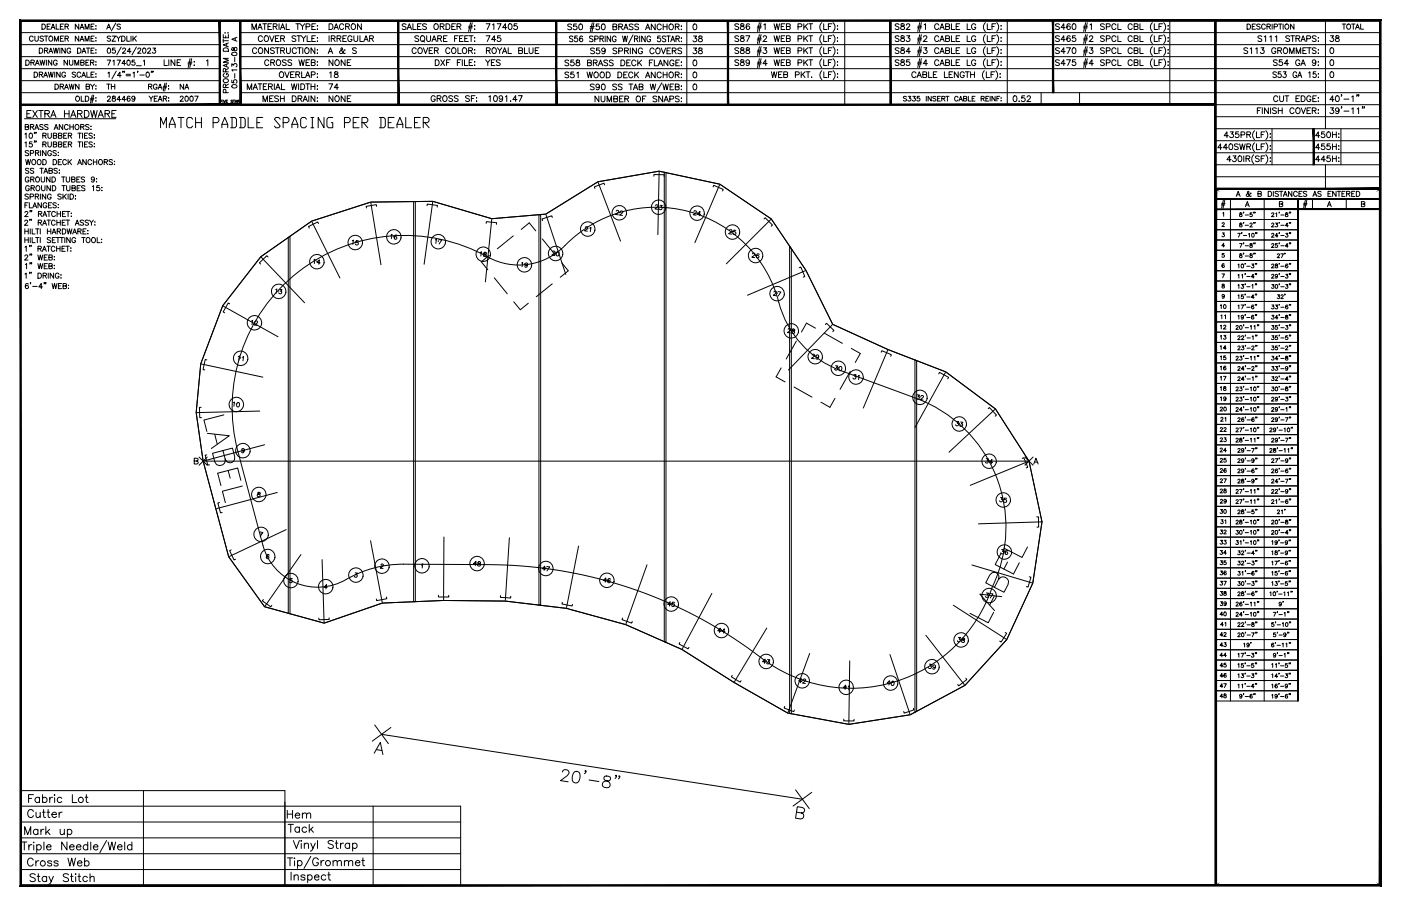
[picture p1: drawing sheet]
<svg xmlns="http://www.w3.org/2000/svg" width="432mm" height="279mm" viewBox="0 0 432 279" stroke-linecap="round" stroke-linejoin="round" font-family="sans-serif">
<defs><g id="words">
<text font-size="6.6" x="48.7" y="40.6">MATCH PADDLE SPACING PER DEALER</text>
<g font-size="5.7">
<text x="32.1" y="10.9">A/S</text>
<text x="7.8" y="248.7">Fabric Lot</text>
<text x="7.8" y="253.3">Cutter</text>
<text x="87.5" y="253.6">Hem</text>
<text x="87.8" y="257.9">Tack</text>
<text x="7.8" y="268.5">Cross Web</text>
</g>
<text font-size="5.3" x="212.7" y="18">38</text>
<g font-size="4.9">
<text x="100.5" y="10.2">DACRON</text>
<text x="148.9" y="10.2">717405</text>
<text x="100.2" y="17.6">A &amp; S</text>
<text x="100.5" y="14.1">IRREGULAR</text>
<text x="126.3" y="17.6">COVER COLOR:</text>
<text x="148.9" y="17.6">ROYAL BLUE</text>
<text x="148.9" y="14.1">745</text>
<text x="212.7" y="14.1">38</text>
<text x="382.4" y="17.6">S113 GROMMETS:</text>
<text x="408.9" y="14.1">38</text>
<text x="80.8" y="21.5">CROSS WEB:</text>
<text x="100.5" y="21.5">NONE</text>
<text x="148.9" y="21.5">YES</text>
<text x="391.6" y="21.5">S54 GA 9:</text>
<text x="32.1" y="28.9">TH</text>
<text x="54.7" y="28.9">NA</text>
<text x="100.5" y="28.9">74</text>
<text x="100.5" y="25">18</text>
<text x="100.5" y="32.5">NONE</text>
<text x="131.9" y="32.5">GROSS SF:</text>
<text x="149.9" y="32.5">1091.47</text>
<text x="311.5" y="32.5">0.52</text>
<text x="391.6" y="32.5">CUT EDGE:</text>
<text x="404.6" y="43.7">450H:</text>
<text x="404.6" y="47.3">455H:</text>
<text x="404.6" y="51.2">445H:</text>
<text x="201.1" y="66">23</text>
<text x="188.7" y="67.7">22</text>
<text x="107.6" y="76.9">15</text>
<text x="119.6" y="75.1">16</text>
<text x="223.7" y="73.7">25</text>
<text x="256.5" y="115.7">30</text>
<text x="302.7" y="144.3">34</text>
<text x="307.3" y="156.3">35</text>
<text x="166.2" y="177.4">47</text>
<text x="205" y="188.4">45</text>
<text x="258.9" y="214.1">41</text>
</g>
<g font-size="4.4">
<text x="12" y="10.2">DEALER NAME:</text>
<text x="412.7" y="10.2">TOTAL</text>
<text x="32.1" y="32.5">284469</text>
<text x="45.2" y="32.5">YEAR:</text>
<text x="54.7" y="32.5">2007</text>
<text x="7.1" y="51.9">WOOD DECK ANCHORS:</text>
<text x="7.1" y="54.7">SS TABS:</text>
<text x="7.1" y="60">GROUND TUBES 15:</text>
<text x="6.7" y="65.3">FLANGES:</text>
<text x="408.2" y="64.9">A</text>
<text x="212.7" y="67.7">24</text>
<text x="133.3" y="76.6">17</text>
<text x="179.2" y="72.7">21</text>
<text x="96" y="82.5">14</text>
<text x="147.1" y="80.4">18</text>
<text x="159.8" y="83.6">19</text>
<text x="169.3" y="80.1">20</text>
<text x="230.7" y="80.8">26</text>
<text x="84" y="91.7">13</text>
<text x="237.4" y="92.4">27</text>
<text x="76.6" y="101.6">12</text>
<text x="241.7" y="104.1">28</text>
<text x="72.7" y="112.5">11</text>
<text x="249.1" y="111.8">29</text>
<text x="262.1" y="118.2">31</text>
<text x="281.5" y="124.5">32</text>
<text x="375.4" y="124.9">19</text>
<text x="375.4" y="121.7">18</text>
<text x="70.9" y="126.6">10</text>
<text x="375" y="128.1">20</text>
<text x="375.4" y="131.2">21</text>
<text x="293.5" y="132.6">33</text>
<text x="375" y="137.6">23</text>
<text x="375" y="134.4">22</text>
<text x="375" y="143.9">25</text>
<text x="375" y="140.8">24</text>
<text x="307.6" y="172.2">36</text>
<text x="145" y="175.7">48</text>
<text x="185.2" y="181">46</text>
<text x="302.7" y="185.6">37</text>
<text x="375" y="191.2">40</text>
<text x="393.3" y="188">9'</text>
<text x="220.5" y="196.5">44</text>
<text x="375" y="197.6">42</text>
<text x="375.4" y="194.4">41</text>
<text x="294.2" y="199.3">38</text>
<text x="375" y="203.9">44</text>
<text x="375" y="200.7">43</text>
<text x="234.2" y="206">43</text>
<text x="285.4" y="207.4">39</text>
<text x="375" y="207.1">45</text>
<text x="245.2" y="212">42</text>
<text x="272.3" y="212.7">40</text>
<text x="375" y="213.4">47</text>
<text x="375" y="210.3">46</text>
<text x="375" y="216.6">48</text>
</g>
<g font-size="4">
<text x="375.4" y="99.5">11</text>
<text x="375.4" y="96.3">10</text>
<text x="375.4" y="105.8">13</text>
<text x="375.4" y="102.7">12</text>
<text x="375.4" y="112.2">15</text>
<text x="375.4" y="109">14</text>
<text x="375.4" y="118.5">17</text>
<text x="375.4" y="115.4">16</text>
<text x="375" y="149.9">27</text>
<text x="375" y="146.8">26</text>
<text x="375" y="153.1">28</text>
<text x="375" y="159.5">30</text>
<text x="375.4" y="156.3">29</text>
<text x="375" y="165.8">32</text>
<text x="375.4" y="162.6">31</text>
<text x="375" y="172.2">34</text>
<text x="375" y="169">33</text>
<text x="375" y="178.5">36</text>
<text x="375" y="175.3">35</text>
<text x="375" y="184.9">38</text>
<text x="375" y="181.7">37</text>
<text x="375.4" y="188">39</text>
</g>
</g></defs>
<!-- layer: AB_POINT_LIST -->
<g fill="#000" stroke="#000" stroke-width=".31">
<path d="M374.8 58.2l.2 .2 50.3-.2zM375 58.4l50.3-.2-.2 .2zM425.1 58.4l.3-.2zM425.1 58.4l.3-.2-.3 214.7zM425.4 58.2l-.3 214.7 .3 .1zM425.1 272.9l.3 .1z"/>
<path d="M374.7 77.2l.2 3.1v-3.1zM374.7 77.2l.2 3.1h-.2z"/>
<path d="M374.7 74l.2 3.2v-3.2zM374.7 74l.2 3.2h-.2z"/>
<path d="M374.7 70.9l.2 3.1v-3.1zM374.7 70.9l.2 3.1h-.2z"/>
<path d="M374.7 67.7l.2 3.2v-3.2zM374.7 67.7l.2 3.2h-.2z"/>
<path d="M374.7 64.5l.2 3.2v-3.2zM374.7 64.5l.2 3.2h-.2z"/>
<path d="M400 61.4l.1 3.1v-3.1zM400 61.4l.1 3.1h-.1z"/>
<path d="M400 77.2l.1 3.1v-3.1zM400 77.2l.1 3.1h-.1z"/>
<path d="M400 74l.1 3.2v-3.2zM400 74l.1 3.2h-.1z"/>
<path d="M400 70.9l.1 3.1v-3.1zM400 70.9l.1 3.1h-.1z"/>
<path d="M400 67.7l.1 3.2v-3.2zM400 67.7l.1 3.2h-.1z"/>
<path d="M400 64.5l.1 3.2v-3.2zM400 64.5l.1 3.2h-.1z"/>
<path d="M374.7 64.6h50.7l-.2-.2zM374.7 64.6l.2-.2h50.3zM374.7 61.3v3.3l.2-.2zM374.7 61.3l.2 .2v2.9zM374.7 61.3l.2 .2 50.5-.2zM374.9 61.5l50.5-.2-.2 .2zM425.2 61.5l.2 3.1v-3.3zM425.2 61.5l.2 3.1-.2-.2z"/>
<path d="M374.7 89.8l.2 3.2v-3.2zM374.7 89.8l.2 3.2h-.2z"/>
<path d="M374.7 86.6l.2 3.2v-3.2zM374.7 86.6l.2 3.2h-.2z"/>
<path d="M374.7 83.5l.2 3.1v-3.1zM374.7 83.5l.2 3.1h-.2z"/>
<path d="M374.7 80.3l.2 3.2v-3.2zM374.7 80.3l.2 3.2h-.2z"/>
<path d="M400 99.3l.1 3.1v-3.1zM400 99.3l.1 3.1h-.1z"/>
<path d="M400 96.1l.1 3.2v-3.2zM400 96.1l.1 3.2h-.1z"/>
<path d="M400 93l.1 3.1v-3.1zM400 93l.1 3.1h-.1z"/>
<path d="M400 89.8l.1 3.2v-3.2zM400 89.8l.1 3.2h-.1z"/>
<path d="M400 86.6l.1 3.2v-3.2zM400 86.6l.1 3.2h-.1z"/>
<path d="M400 83.5l.1 3.1v-3.1zM400 83.5l.1 3.1h-.1z"/>
<path d="M400 80.3l.1 3.2v-3.2zM400 80.3l.1 3.2h-.1z"/>
<path d="M400 118.2l.1 3.2v-3.2zM400 118.2l.1 3.2h-.1z"/>
<path d="M400 115.1l.1 3.1v-3.1zM400 115.1l.1 3.1h-.1z"/>
<path d="M400 111.9l.1 3.2v-3.2zM400 111.9l.1 3.2h-.1z"/>
<path d="M400 108.8l.1 3.1v-3.1zM400 108.8l.1 3.1h-.1z"/>
<path d="M400 105.6l.1 3.2v-3.2zM400 105.6l.1 3.2h-.1z"/>
<path d="M400 102.4l.1 3.2v-3.2zM400 102.4l.1 3.2h-.1z"/>
<path d="M400 137.2l.1 3.2v-3.2zM400 137.2l.1 3.2h-.1z"/>
<path d="M400 134l.1 3.2v-3.2zM400 134l.1 3.2h-.1z"/>
<path d="M400 130.9l.1 3.1v-3.1zM400 130.9l.1 3.1h-.1z"/>
<path d="M400 127.7l.1 3.2v-3.2zM400 127.7l.1 3.2h-.1z"/>
<path d="M400 124.6l.1 3.1v-3.1zM400 124.6l.1 3.1h-.1z"/>
<path d="M400 121.4l.1 3.2v-3.2zM400 121.4l.1 3.2h-.1z"/>
<path d="M400 159.3l.1 3.2v-3.2zM400 159.3l.1 3.2h-.1z"/>
<path d="M400 156.2l.1 3.1v-3.1zM400 156.2l.1 3.1h-.1z"/>
<path d="M400 153l.1 3.2v-3.2zM400 153l.1 3.2h-.1z"/>
<path d="M400 149.8l.1 3.2v-3.2zM400 149.8l.1 3.2h-.1z"/>
<path d="M400 146.7l.1 3.1v-3.1zM400 146.7l.1 3.1h-.1z"/>
<path d="M400 143.5l.1 3.2v-3.2zM400 143.5l.1 3.2h-.1z"/>
<path d="M400 140.4l.1 3.1v-3.1zM400 140.4l.1 3.1h-.1z"/>
<path d="M400 178.3l.1 3.1v-3.1zM400 178.3l.1 3.1h-.1z"/>
<path d="M400 175.1l.1 3.2v-3.2zM400 175.1l.1 3.2h-.1z"/>
<path d="M400 172l.1 3.1v-3.1zM400 172l.1 3.1h-.1z"/>
<path d="M400 168.8l.1 3.2v-3.2zM400 168.8l.1 3.2h-.1z"/>
<path d="M400 165.6l.1 3.2v-3.2zM400 165.6l.1 3.2h-.1z"/>
<path d="M400 162.5l.1 3.1v-3.1zM400 162.5l.1 3.1h-.1z"/>
<path d="M400 197.2l.1 3.2v-3.2zM400 197.2l.1 3.2h-.1z"/>
<path d="M400 194.1l.1 3.1v-3.1zM400 194.1l.1 3.1h-.1z"/>
<path d="M400 190.9l.1 3.2v-3.2zM400 190.9l.1 3.2h-.1z"/>
<path d="M400 187.7l.1 3.2v-3.2zM400 187.7l.1 3.2h-.1z"/>
<path d="M400 184.6l.1 3.1v-3.1zM400 184.6l.1 3.1h-.1z"/>
<path d="M400 181.4l.1 3.2v-3.2zM400 181.4l.1 3.2h-.1z"/>
<path d="M400 213l.1 3.2v-3.2zM400 213l.1 3.2h-.1z"/>
<path d="M400 209.9l.1 3.1v-3.1zM400 209.9l.1 3.1h-.1z"/>
<path d="M400 206.7l.1 3.2v-3.2zM400 206.7l.1 3.2h-.1z"/>
<path d="M400 203.5l.1 3.2v-3.2zM400 203.5l.1 3.2h-.1z"/>
<path d="M400 200.4l.1 3.1v-3.1zM400 200.4l.1 3.1h-.1z"/>
<path d="M374.7 273l.3-.1zM375 58.4v214.5l-.3 .1zM374.7 58.2v214.8l.3-214.6zM374.7 58.2l.3 .2z"/>
<path d="M374.8 273h50.5l-.2-.1zM374.8 273l.2-.1h50.1z"/>
</g>
<g fill="none" stroke="#000" stroke-width=".31">
<path d="M385.6 59.7l-.1-.2a.94 .94 0 0 1-1.3 .9v-.4l.7-.6-.2-.4-.2 .2v.4l.7 .9 .4-.1M387.7 59.8l.9-.1 .2-.4-.4-.3h-.7v1.6l1-.2 .1-.3-.4-.3M390.9 59h.5a.84 .84 0 0 1 .5 .8 .84 .84 0 0 1-.5 .8h-.5zM392.5 59v1.6M394 59.2l-.3-.2-.7 .2 .1 .4 .8 .3 .1 .5-.3 .2-.7-.2M394.3 59h1.1M394.9 59v1.6M398.2 59v1.6l-1.1-1.6v1.6M399.8 59.4a.58 .58 0 0 0-.6-.4 .58 .58 0 0 0-.5 .6v.4a.58 .58 0 0 0 .5 .6 .58 .58 0 0 0 .6-.4M400.3 59.8h.6M401.3 59h-1v1.6h1M402.8 59.2l-.4-.2-.7 .2 .2 .4 .9 .5-.4 .5-.7-.2"/>
<path d="M407.2 59.2l-.4-.2-.7 .2 .2 .4 .9 .5-.4 .5-.7-.2M409.3 59.8h.6M410.3 59h-1v1.6M411.8 59v1.6l-1.1-1.6v1.6M412.2 59h1M412.7 59v1.6M413.6 59.8h.6M414.6 59h-1v1.6h1M415 59.8l.9-.1 .1-.5-1-.2v1.6M415.6 59.8l.5 .8M416.6 59.8h.6M417.6 59h-1v1.6h1"/>
<path d="M418 59h.6a.84 .84 0 0 1 .5 .8 .84 .84 0 0 1-.5 .8h-.6zM374.8 77.2h25.3M374.8 74h25.3M374.8 70.9h25.3M374.8 67.7h25.3M374.8 64.5h25.3M376.4 63.2h1.1M376.5 62.7h1.1M376.7 69l.2-.3 .4 .2-.7 1h.8M376.7 71.8h.6l-.3 .5a.39 .39 0 0 1 .3 .6 .39 .39 0 0 1-.7-.1M376.9 65.7l.2-.2v1.2M377 61.8l-.5 2.4"/>
<path d="M377.3 78.2h-.6v.5a.42 .42 0 0 1 .6 0 .42 .42 0 0 1-.1 .6 .42 .42 0 0 1-.6-.2M377.4 75.8h-.8l.5-.8v1.2M377.5 61.8l-.5 2.4M379.2 61.4v31.6M381 60.6l.6-1.6 .6 1.6M381.2 60.1h.8M381.5 72h.8l-.6 1.1M382 75.1h.8l-.5 1.2M382.2 78.3l-.1 .2a.67 .67 0 0 1 .7 .8h-.7a.68 .68 0 0 1 .7-.8l-.1-.2zM382.2 68.8l-.1 .3a.65 .65 0 0 1 .7 .8h-.6a.48 .48 0 0 1 0-.6 .48 .48 0 0 1 .5-.1v-.4zM382.2 65.7l-.1 .2a.67 .67 0 0 1 .7 .8l-.6 .1a.48 .48 0 0 1 0-.6 .48 .48 0 0 1 .5-.2v-.3zM382.8 71.8l-.1 .3"/>
<path d="M383.2 72.6h1M383.3 78.1l-.1 .3M383.3 74.9l-.1 .3M383.3 68.6l-.1 .3M383.3 65.5l-.1 .2M383.8 79h1M383.8 75.8h1M383.8 69.5h1M383.8 66.3h1M383.8 63.7l.6-1.5 .6 1.5M384.1 63.2h.7M384.8 72.2l.3-.2v1.1"/>
<path d="M385.3 69.1l.2-.3 .4 .2-.7 1h.8M385.3 78.3v.2a.63 .63 0 0 1 .6 .9h-.6a.49 .49 0 0 1 0-.6 .49 .49 0 0 1 .6-.1v-.4zM385.3 75.2v.2a.62 .62 0 0 1 .6 .8h-.6a.49 .49 0 0 1 0-.5 .49 .49 0 0 1 .6-.2v-.3zM385.9 65.6h-.6v.5a.42 .42 0 0 1 .6 0 .42 .42 0 0 1-.1 .6 .42 .42 0 0 1-.6-.1M386.5 78.1l-.1 .3M386.5 74.9l-.1 .3M386.5 68.6l-.1 .3M386.5 65.5l-.1 .2M386.8 78.1l-.1 .3M386.8 74.9l-.1 .3M386.8 68.6l-.1 .3M386.8 65.5l-.1 .2"/>
<path d="M387.1 71.8l-.2 .3M387.4 71.8l-.1 .3M389.6 61.4v154.8M391.9 75.4l.3-.3 .4 .2-.7 1h.8M391.9 72.2l.5-.2 .2 .3-.7 .8h.8M391.9 69.1l.3-.3 .4 .2-.7 1h.8M391.9 65.9l.3-.3 .4 .3-.7 .9h.8M393.1 68.8h.6l-.3 .4a.39 .39 0 0 1 .3 .7 .39 .39 0 0 1-.7-.1M393.2 65.9l.3-.3v1.2M393.7 78.5l.4-.2 .3 .3-.8 .9h.8M393.7 75.1h-.6v.5a.42 .42 0 0 1 .6 0 .42 .42 0 0 1-.1 .6 .42 .42 0 0 1-.6-.1M393.9 72.7h-.9l.6-.7v1.1"/>
<path d="M394.3 62.9l.9-.1 .1-.5-1-.1v1.5l1-.1 .1-.4-.4-.3M394.3 74.9l-.1 .3M394.3 71.8l-.1 .3M394.3 68.6l-.1 .3M394.3 65.5l-.1 .2M394.8 78.3h.8l-.6 1.2M394.8 75.8h1M394.8 72.6h1M394.8 69.5h1M394.8 66.3h1M395.5 60.6l.6-1.6 .6 1.6M395.8 60.1h.7"/>
<path d="M396.1 78.1l-.2 .3M396.3 72h.6l-.3 .4a.39 .39 0 0 1 .3 .6 .39 .39 0 0 1-.7-.1M396.3 65.7l-.1 .2a.62 .62 0 0 1 .6 .9l-.6-.1a.67 .67 0 0 1 .7-.8l-.1-.2zM397 75.9h-.8l.5-.8v1.2M397 69.6h-.8l.5-.8v1.2M397.5 74.9l-.1 .3M397.5 71.8l-.1 .3M397.5 68.6l-.1 .3M397.5 65.5l-.1 .2M397.8 74.9l-.1 .3M397.8 71.8l-.1 .3M397.8 68.6l-.1 .3"/>
<path d="M397.8 65.5l-.1 .2M401.7 63.2h1.1M401.8 62.7h1M402.3 61.8l-.5 2.4M402.8 61.8l-.6 2.4M404.5 61.4v3.1M404.6 60.6l.6-1.6 .6 1.6M404.9 60.1h.7M414.9 61.4v3.1M419.6 62.9l.9-.1 .1-.5-1-.1v1.5l1-.1 .1-.4-.4-.3M374.8 99.3h25.3M374.8 96.1h25.3"/>
<path d="M374.8 93h25.3M374.8 89.8h25.3M374.8 86.6h25.3M374.8 83.5h25.3M374.8 80.3h25.3M376.6 84.5h.8l-.6 1.2M376.7 87.7v.2a.63 .63 0 0 1 .6 .9h-.6a.49 .49 0 0 1 0-.6 .49 .49 0 0 1 .6-.2v-.3zM377.3 81.5v-.1a.52 .52 0 0 0-.7 .5 .52 .52 0 0 0 .7 .4 .37 .37 0 0 0-.2-.5 .37 .37 0 0 0-.5 .3M377.4 91.2a.37 .37 0 0 1-.5 .3 .37 .37 0 0 1-.2-.6 .37 .37 0 0 1 .6 .1l-.1 .9-.5-.1M381.6 97.5l.2-.3v1.2M381.6 94.3l.2-.2v1.2M381.6 91.1l.2-.2v1.2"/>
<path d="M381.6 88l.2-.3v1.2M381.6 84.8l.2-.2v1.2M381.6 81.7l.2-.3v1.2M382.5 94.1h.8l-.6 1.2M382.6 87.7h.7l-.4 .5a.4 .4 0 0 1 .3 .6 .4 .4 0 0 1-.7-.1M382.7 84.8l.3-.2v1.2M383.2 90.9h-.6v.5a.42 .42 0 0 1 .6 0 .42 .42 0 0 1-.1 .6 .42 .42 0 0 1-.6-.1M383.3 97.6a.37 .37 0 0 1-.5 .4 .37 .37 0 0 1-.2-.6 .37 .37 0 0 1 .6 0l-.1 1-.5-.2M383.8 97.1l-.1 .2M383.8 93.9l-.1 .3M383.8 90.7l-.1 .3M383.8 87.6l-.1 .3"/>
<path d="M383.8 84.4l-.1 .3M383.8 81.3l-.1 .2M384.3 97.9h1M384.3 94.7h1M384.3 91.6h1M384.3 88.4h1M384.3 85.3h1M384.3 82.1h1M385.8 81.4h.6l-.3 .5a.39 .39 0 0 1 .3 .6 .39 .39 0 0 1-.7-.1M385.8 88l.3-.3v1.2M386.4 97.4v-.1a.54 .54 0 0 0-.7 .5 .54 .54 0 0 0 .6 .6 .37 .37 0 0 0 0-.7 .37 .37 0 0 0-.6 .3M386.4 94.2v-.1a.52 .52 0 0 0-.7 .5 .52 .52 0 0 0 .7 .5 .37 .37 0 0 0-.2-.6 .37 .37 0 0 0-.5 .4"/>
<path d="M386.5 91.7h-.8l.5-.8v1.2M386.5 85.4h-.8l.5-.8v1.2M387 97.1l-.1 .2M387 93.9l-.1 .3M387 90.7l-.1 .3M387 87.6l-.1 .3M387 84.4l-.1 .3M387 81.3l-.1 .2M387.3 97.1l-.1 .2M387.3 93.9l-.1 .3M387.3 90.7l-.1 .3M387.3 87.6l-.1 .3"/>
<path d="M387.3 84.4l-.1 .3M387.3 81.3l-.1 .2M391.9 84.9l.5-.3 .2 .3-.7 .9h.8M391.9 81.7l.3-.3 .4 .3-.7 .9h.8M392 97.2h.6l-.3 .5a.4 .4 0 0 1 .3 .6 .4 .4 0 0 1-.7-.1M392 94.1h.6l-.3 .4a.4 .4 0 0 1 .3 .7 .4 .4 0 0 1-.7-.2M392 87.7h.6l-.3 .5a.4 .4 0 0 1 .3 .6 .4 .4 0 0 1-.7-.1M393.1 94.1h.6l-.3 .4a.39 .39 0 0 1 .3 .7 .39 .39 0 0 1-.7-.2M393.1 81.5v.2a.65 .65 0 0 1 .6 .8l-.6 .1a.48 .48 0 0 1 0-.6 .48 .48 0 0 1 .6-.2v-.3zM393.7 90.9h.7l-.4 .5a.39 .39 0 0 1 .3 .6 .39 .39 0 0 1-.7-.1M393.7 85a.37 .37 0 0 1-.5 .3 .37 .37 0 0 1-.1-.6 .37 .37 0 0 1 .6 .1l-.1 .9-.5-.1M393.9 98h-.9l.6-.8v1.2"/>
<path d="M394.3 97.1l-.1 .2M394.3 93.9l-.1 .3M394.3 87.6l-.1 .3M394.3 84.4l-.1 .3M394.3 81.3l-.1 .2M394.8 97.9h1M394.8 94.7h1M394.8 88.4h1M394.8 85.3h1M394.8 82.1h1M394.8 91.2l.5-.3 .2 .3-.7 .9h.8M396.1 90.7l-.2 .3"/>
<path d="M396.3 97.3l-.1 .2a.62 .62 0 0 1 .6 .9l-.6-.1a.67 .67 0 0 1 .7-.8l-.1-.2zM396.3 87.7h.6l-.3 .5a.39 .39 0 0 1 .3 .6 .39 .39 0 0 1-.7-.1M396.3 84.6h.6l-.3 .4a.39 .39 0 0 1 .3 .7 .39 .39 0 0 1-.7-.2M396.9 94.2l-.1-.1a.51 .51 0 0 0-.6 .6 .51 .51 0 0 0 .7 .4 .37 .37 0 0 0-.2-.6 .37 .37 0 0 0-.5 .4M396.9 81.6l-.1-.1a.52 .52 0 0 0-.6 .5 .52 .52 0 0 0 .7 .4 .37 .37 0 0 0-.2-.5 .37 .37 0 0 0-.5 .3M397.5 97.1l-.1 .2M397.5 93.9l-.1 .3M397.5 87.6l-.1 .3M397.5 84.4l-.1 .3M397.5 81.3l-.1 .2M397.8 97.1l-.1 .2M397.8 93.9l-.1 .3"/>
<path d="M397.8 87.6l-.1 .3M397.8 84.4l-.1 .3M397.8 81.3l-.1 .2M374.8 118.2h25.3M374.8 115.1h25.3M374.8 111.9h25.3M374.8 108.8h25.3M374.8 105.6h25.3M374.8 102.4h25.3M381 119.6l.2-.3 .4 .3-.7 .9h.8M381 110.2l.2-.3 .4 .2-.7 1h.8M381 100.7l.2-.3 .4 .2-.7 1h.8"/>
<path d="M381.5 116.5l.3-.3 .4 .2-.7 1h.8M381.5 113.3l.3-.3 .4 .3-.7 .9h.8M381.5 107l.3-.3 .4 .2-.7 1h.8M381.5 103.8l.3-.3 .4 .3-.7 .9h.8M382.2 119.3h.6l-.4 .5a.39 .39 0 0 1 .3 .6 .39 .39 0 0 1-.7-.1M382.2 109.9h.6l-.4 .4a.39 .39 0 0 1 .3 .7 .39 .39 0 0 1-.7-.2M382.7 103.8l.2-.3 .4 .3-.7 .9h.8M382.7 106.7h.6l-.3 .5a.4 .4 0 0 1 .3 .6 .4 .4 0 0 1-.7-.1M383.3 119.2l-.1 .3M383.3 109.7l-.1 .3M383.3 100.2l-.1 .3M383.4 117h-.8l.6-.8v1.2"/>
<path d="M383.4 113.8h-.8l.6-.8v1.2M383.8 110.5h1M383.8 101.1h1M383.9 116l-.1 .3M383.9 112.9l-.1 .2M383.9 106.5l-.1 .3M383.9 103.4l-.1 .3M384.4 116.9h1M384.4 113.7h1M384.4 107.4h1M384.4 104.2h1M385.4 119.6l.2-.3v1.2"/>
<path d="M385.4 110.1l.2-.2v1.2M385.4 100.6l.2-.2v1.2M385.8 113.3l.2-.3 .5 .3-.7 .9h.8M385.8 107l.2-.3 .5 .2-.7 1h.8M385.9 116.4l.3-.2v1.2M385.9 103.8l.3-.3v1.2M386.5 110.1l.3-.2v1.2M386.5 100.6l.3-.2v1.2M387.1 116l-.2 .3M387.1 112.9l-.2 .2M387.1 106.5l-.2 .3M387.1 103.4l-.2 .3"/>
<path d="M387.4 116l-.1 .3M387.4 112.9l-.1 .2M387.4 106.5l-.1 .3M387.4 103.4l-.1 .3M387.6 119.2l-.1 .3M387.6 109.7l-.1 .3M387.6 100.2l-.1 .3M388 119.2l-.2 .3M388 109.7l-.2 .3M388 100.2l-.2 .3M392 119.3h.6l-.3 .5a.4 .4 0 0 1 .3 .6 .4 .4 0 0 1-.7-.1M392 116.2h.6l-.3 .4a.4 .4 0 0 1 .3 .7 .4 .4 0 0 1-.7-.2"/>
<path d="M392 113h.6l-.3 .5a.4 .4 0 0 1 .3 .6 .4 .4 0 0 1-.7-.1M392 109.9h.6l-.3 .4a.4 .4 0 0 1 .3 .7 .4 .4 0 0 1-.7-.2M392 106.7h.6l-.3 .5a.4 .4 0 0 1 .3 .6 .4 .4 0 0 1-.7-.1M392 103.5h.6l-.3 .5a.4 .4 0 0 1 .3 .6 .4 .4 0 0 1-.7-.1M392 100.4h.6l-.3 .4a.4 .4 0 0 1 .3 .7 .4 .4 0 0 1-.7-.2M393.1 116.5l.2-.3 .4 .2-.7 1h.8M393.1 113h.6l-.3 .5a.39 .39 0 0 1 .3 .6 .39 .39 0 0 1-.7-.1M393.7 106.7h-.6v.5a.42 .42 0 0 1 .6 0 .42 .42 0 0 1-.1 .6 .42 .42 0 0 1-.6-.1M393.7 103.5h-.6v.6a.42 .42 0 0 1 .6-.1 .42 .42 0 0 1-.1 .7 .42 .42 0 0 1-.6-.2M393.7 100.4h-.6v.5a.42 .42 0 0 1 .6 0 .42 .42 0 0 1-.1 .6 .42 .42 0 0 1-.6-.2M393.9 110.7h-.9l.6-.8v1.2M394.3 119.2l-.1 .3"/>
<path d="M394.3 116l-.1 .3M394.3 112.9l-.1 .2M394.3 109.7l-.1 .3M394.3 106.5l-.1 .3M394.3 103.4l-.1 .3M394.3 100.2l-.1 .3M394.8 116.9h1M394.8 113.7h1M394.8 110.5h1M394.8 107.4h1M394.8 104.2h1M394.8 101.1h1"/>
<path d="M396.2 107l.3-.3 .4 .2-.7 1h.8M396.3 119.4l-.1 .2a.62 .62 0 0 1 .6 .9l-.6-.1a.67 .67 0 0 1 .7-.8l-.1-.2zM396.3 109.9l-.1 .3a.67 .67 0 0 1 .7 .7h-.7a.65 .65 0 0 1 .7-.7l-.1-.3zM396.3 100.4h.6l-.3 .4a.39 .39 0 0 1 .3 .7 .39 .39 0 0 1-.7-.2M396.8 103.5h-.5l-.1 .6a.42 .42 0 0 1 .7-.1 .42 .42 0 0 1-.1 .7 .42 .42 0 0 1-.6-.2M396.9 113.4a.37 .37 0 0 1-.5 .3 .37 .37 0 0 1-.1-.5 .37 .37 0 0 1 .5 0l-.1 1-.5-.2M397 117h-.8l.5-.8v1.2M397.5 119.2l-.1 .3M397.5 116l-.1 .3M397.5 112.9l-.1 .2M397.5 109.7l-.1 .3M397.5 106.5l-.1 .3"/>
<path d="M397.5 103.4l-.1 .3M397.5 100.2l-.1 .3M397.8 119.2l-.1 .3M397.8 116l-.1 .3M397.8 112.9l-.1 .2M397.8 109.7l-.1 .3M397.8 106.5l-.1 .3M397.8 103.4l-.1 .3M397.8 100.2l-.1 .3M374.8 137.2h25.3M374.8 134h25.3M374.8 130.9h25.3"/>
<path d="M374.8 127.7h25.3M374.8 124.6h25.3M374.8 121.4h25.3M381 135.4l.2-.3 .4 .3-.7 .9h.8M381 132.3l.4-.3 .2 .3-.7 .9h.8M381 125.9l.4-.2 .2 .3-.7 .9h.8M381 122.8l.2-.3 .4 .2-.7 1h.8M381.5 138.6l.5-.3 .2 .3-.7 .9h.8M381.5 129.1l.3-.3 .4 .2-.7 1h.8M382 132h.8l-.5 1.2M382.2 135.2l-.1 .2a.65 .65 0 0 1 .7 .8l-.6 .1a.48 .48 0 0 1 0-.6 .48 .48 0 0 1 .5-.2v-.3zM382.2 122.5h.6l-.4 .5a.39 .39 0 0 1 .3 .6 .39 .39 0 0 1-.7-.1"/>
<path d="M382.9 126.4h-.9l.6-.7v1.2M383.3 138.7a.37 .37 0 0 1-.5 .3 .37 .37 0 0 1-.1-.5 .37 .37 0 0 1 .6 0l-.1 .9-.5-.1M383.3 135l-.1 .3M383.3 131.8l-.1 .3M383.3 129v-.1a.52 .52 0 0 0-.7 .5 .52 .52 0 0 0 .7 .4 .37 .37 0 0 0-.2-.5 .37 .37 0 0 0-.4 .3M383.3 125.5l-.1 .3M383.3 122.3l-.1 .3M383.8 135.8h1M383.8 132.7h1M383.8 126.3h1M383.8 123.2h1M383.8 120h1"/>
<path d="M383.9 138.1l-.1 .3M383.9 128.7l-.1 .2M384.4 139h1M384.4 129.5h1M385.4 135.4l.2-.3v1.2M385.4 132.2l.2-.2v1.2M385.4 125.9l.2-.2v1.2M385.4 122.7l.2-.2v1.2M385.8 138.3h.8l-.6 1.2M386.5 135.4l.3-.3v1.2M386.5 129l-.1-.1a.54 .54 0 0 0-.6 .5 .54 .54 0 0 0 .6 .6 .37 .37 0 0 0 0-.7 .37 .37 0 0 0-.6 .3M387.1 138.1l-.2 .3"/>
<path d="M387.1 128.7l-.2 .2M387.4 138.1l-.1 .3M387.4 128.7l-.1 .2M387.6 135l-.1 .3M387.6 131.8l-.1 .3M387.6 125.5l-.1 .3M387.6 122.3l-.1 .3M388 135l-.2 .3M388 131.8l-.2 .3M388 125.5l-.2 .3M388 122.3l-.2 .3M391.4 138.6l.4-.3 .2 .3-.7 .9h.8"/>
<path d="M391.4 132.3l.4-.3 .2 .3-.7 .9h.8M391.9 135.4l.3-.3 .4 .3-.7 .9h.8M391.9 129.1l.3-.3 .4 .2-.7 1h.8M391.9 125.9l.5-.2 .2 .3-.7 .9h.8M391.9 122.8l.3-.3 .4 .2-.7 1h.8M392.6 138.4l-.1 .2a.63 .63 0 0 1 .6 .8h-.5a.49 .49 0 0 1 0-.5 .49 .49 0 0 1 .5-.2v-.3zM393.2 132.4a.37 .37 0 0 1-.5 .3 .37 .37 0 0 1-.2-.6 .37 .37 0 0 1 .6 .1l-.1 .9-.5-.1M393.7 138.1l-.1 .3M393.7 135.5a.37 .37 0 0 1-.5 .3 .37 .37 0 0 1-.1-.5 .37 .37 0 0 1 .6 0l-.1 1-.5-.1M393.7 131.8l-.1 .3M393.7 129.2a.37 .37 0 0 1-.5 .3 .37 .37 0 0 1-.1-.6 .37 .37 0 0 1 .6 .1l-.1 1-.5-.2M393.7 126.1a.37 .37 0 0 1-.5 .3 .37 .37 0 0 1-.1-.6 .37 .37 0 0 1 .6 0l-.1 1-.5-.1"/>
<path d="M393.7 122.9a.37 .37 0 0 1-.5 .3 .37 .37 0 0 1-.1-.6 .37 .37 0 0 1 .6 .1l-.1 .9-.5-.1M394.2 139h1M394.2 132.7h1M394.3 135l-.1 .3M394.3 128.7l-.1 .2M394.3 125.5l-.1 .3M394.3 122.3l-.1 .3M394.8 135.8h1M394.8 129.5h1M394.8 126.3h1M394.8 123.2h1M394.8 120h1"/>
<path d="M395.8 138.5l.3-.2v1.2M395.8 132.2l.3-.2v1.2M396.2 135.1h.8l-.6 1.2M396.2 128.8h.8l-.6 1.2M396.3 122.5h.6l-.3 .5a.39 .39 0 0 1 .3 .6 .39 .39 0 0 1-.7-.1M396.3 125.9l.3-.2v1.2M396.9 138.5l.3-.2v1.2M397.5 135l-.1 .3M397.5 128.7l-.1 .2M397.5 125.5l-.1 .3M397.5 122.3l-.1 .3M397.8 135l-.1 .3"/>
<path d="M397.8 128.7l-.1 .2M397.8 125.5l-.1 .3M397.8 122.3l-.1 .3M398 138.1l-.1 .3M398 131.8l-.1 .3M398.4 138.1l-.1 .3M398.4 131.8l-.1 .3M374.8 159.3h25.3M374.8 156.2h25.3M374.8 153h25.3M374.8 149.8h25.3M374.8 146.7h25.3"/>
<path d="M374.8 143.5h25.3M374.8 140.4h25.3M381 154.4l.2-.3 .4 .2-.7 1h.8M381 151.2l.4-.3 .2 .4-.7 .8h.8M381.5 157.5l.3-.2 .4 .2-.7 .9h.8M381.5 148.1l.3-.3 .4 .2-.7 1h.8M381.5 144.9l.5-.3 .2 .4-.7 .8h.8M381.5 141.7l.3-.2 .4 .2-.7 .9h.8M382 154.1h.8l-.5 1.2M382 150.9h.8l-.5 1.2M382.7 157.3v.2a.67 .67 0 0 1 .6 .8h-.6a.65 .65 0 0 1 .6-.8v-.2zM382.7 147.8v.3a.62 .62 0 0 1 .6 .8h-.6a.67 .67 0 0 1 .6-.8l-.2-.3z"/>
<path d="M383.3 153.9l-.1 .3M383.3 150.8l-.1 .2M383.3 145a.37 .37 0 0 1-.5 .3 .37 .37 0 0 1-.1-.5 .37 .37 0 0 1 .6 0l-.1 .9-.5-.1M383.3 141.9a.37 .37 0 0 1-.5 .3 .37 .37 0 0 1-.1-.6 .37 .37 0 0 1 .6 0l-.1 1-.5-.1M383.8 154.8h1M383.8 151.6h1M383.9 157.1l-.1 .3M383.9 147.6l-.1 .3M383.9 144.5l-.1 .2M383.9 141.3l-.1 .3M384.4 157.9h1M384.4 148.5h1"/>
<path d="M384.4 145.3h1M384.4 142.1h1M385.4 154.3l.2-.2v1.2M385.4 151.2l.2-.3v1.2M386.4 157.3h-.5l-.1 .5a.42 .42 0 0 1 .7-.1 .42 .42 0 0 1-.1 .7 .42 .42 0 0 1-.6-.2M386.5 154.3l.3-.2v1.2M386.5 151.2l.3-.3v1.2M386.5 148.2a.37 .37 0 0 1-.5 .3 .37 .37 0 0 1-.2-.6 .37 .37 0 0 1 .6 0l-.1 1-.5-.1M386.5 144.8l-.1-.1a.54 .54 0 0 0-.6 .5 .54 .54 0 0 0 .6 .5 .37 .37 0 0 0 0-.6 .37 .37 0 0 0-.6 .3M386.5 141.9a.37 .37 0 0 1-.5 .3 .37 .37 0 0 1-.2-.6 .37 .37 0 0 1 .6 0l-.1 1-.5-.1M387.1 157.1l-.2 .3M387.1 147.6l-.2 .3"/>
<path d="M387.1 144.5l-.2 .2M387.1 141.3l-.2 .3M387.4 157.1l-.1 .3M387.4 147.6l-.1 .3M387.4 144.5l-.1 .2M387.4 141.3l-.1 .3M387.6 153.9l-.1 .3M387.6 150.8l-.1 .2M388 153.9l-.2 .3M388 150.8l-.2 .2M391.9 154.4l.3-.3 .4 .2-.7 1h.8M391.9 151.2l.5-.3 .2 .4-.7 .8h.8"/>
<path d="M391.9 148.1l.3-.3 .4 .2-.7 1h.8M391.9 144.9l.5-.3 .2 .4-.7 .8h.8M391.9 141.7l.3-.2 .4 .2-.7 .9h.8M393 141.5h.8l-.6 1.1M393.1 151.2l.4-.3 .2 .4-.7 .8h.8M393.2 154.3l.3-.2v1.2M393.7 157.5l.2-.2 .5 .2-.8 .9h.8M393.7 144.8v-.1a.54 .54 0 0 0-.6 .5 .54 .54 0 0 0 .5 .5 .37 .37 0 0 0 0-.6 .37 .37 0 0 0-.5 .3M393.9 148.6h-.9l.6-.8v1.2M394.3 153.9l-.1 .3M394.3 150.8l-.1 .2M394.3 147.6l-.1 .3"/>
<path d="M394.3 144.5l-.1 .2M394.3 141.3l-.1 .3M394.8 154.8h1M394.8 151.6h1M394.8 148.5h1M394.8 145.3h1M394.8 142.1h1M394.9 157.5l.3-.2v1.1M396.1 157.1l-.2 .3M396.2 147.8h.8l-.6 1.2M396.9 154.3l-.1-.1a.51 .51 0 0 0-.6 .5 .51 .51 0 0 0 .7 .4 .37 .37 0 0 0-.2-.5 .37 .37 0 0 0-.5 .3M396.9 151.3a.37 .37 0 0 1-.5 .4 .37 .37 0 0 1-.1-.6 .37 .37 0 0 1 .5 0l-.1 1-.5-.1"/>
<path d="M396.9 144.8l-.1-.1a.52 .52 0 0 0-.6 .5 .52 .52 0 0 0 .7 .4 .37 .37 0 0 0-.2-.5 .37 .37 0 0 0-.5 .3M396.9 141.9a.37 .37 0 0 1-.5 .3 .37 .37 0 0 1-.1-.6 .37 .37 0 0 1 .5 0l-.1 1-.5-.1M397.5 153.9l-.1 .3M397.5 150.8l-.1 .2M397.5 147.6l-.1 .3M397.5 144.5l-.1 .2M397.5 141.3l-.1 .3M397.8 153.9l-.1 .3M397.8 150.8l-.1 .2M397.8 147.6l-.1 .3M397.8 144.5l-.1 .2M397.8 141.3l-.1 .3"/>
<path d="M374.8 178.3h25.3M374.8 175.1h25.3M374.8 172h25.3M374.8 168.8h25.3M374.8 165.6h25.3M374.8 162.5h25.3M381 160.7l.2-.3 .4 .2-.7 1h.8M381 166.7h.6l-.3 .5a.4 .4 0 0 1 .3 .6 .4 .4 0 0 1-.7-.1M381 163.6h.6l-.3 .4a.4 .4 0 0 1 .3 .7 .4 .4 0 0 1-.7-.2M381.6 179.4h.6l-.3 .4a.39 .39 0 0 1 .3 .7 .39 .39 0 0 1-.7-.2M381.6 176.2h.6l-.3 .5a.39 .39 0 0 1 .3 .6 .39 .39 0 0 1-.7-.1M381.6 173.1h.6l-.3 .4a.39 .39 0 0 1 .3 .6 .39 .39 0 0 1-.7-.1"/>
<path d="M381.6 169.9h.6l-.3 .4a.39 .39 0 0 1 .3 .7 .39 .39 0 0 1-.7-.1M382.2 160.5l-.1 .2a.67 .67 0 0 1 .7 .8h-.6a.48 .48 0 0 1 0-.5 .48 .48 0 0 1 .5-.2v-.3zM382.2 167l.3-.3v1.2M382.7 173.3l.2-.2 .4 .2-.7 .9h.8M382.7 170.2l.2-.3 .4 .2-.7 1h.8M382.8 176.4l.3-.2v1.2M383.3 166.6l-.1 .2M383.3 163.4l-.1 .3M383.3 160.2l-.1 .3M383.8 167.4h1M383.8 164.3h1M383.8 161.1h1"/>
<path d="M383.9 179.2l-.1 .3M383.9 176l-.1 .3M383.9 172.9l-.1 .3M383.9 169.7l-.1 .3M384.4 176.9h1M384.4 173.7h1M384.4 170.6h1M385.4 167l.2-.3v1.2M385.4 163.8l.2-.2v1.2M385.4 160.6l.2-.2v1.2M385.9 179.4h.6l-.3 .4a.39 .39 0 0 1 .3 .7 .39 .39 0 0 1-.7-.2M385.9 173.1h.6l-.3 .4a.39 .39 0 0 1 .2 .6 .39 .39 0 0 1-.6-.1"/>
<path d="M386.5 176.4l-.1-.1a.54 .54 0 0 0-.6 .5 .54 .54 0 0 0 .6 .5 .37 .37 0 0 0 0-.6 .37 .37 0 0 0-.6 .3M386.6 170.7h-.8l.5-.8v1.2M387.1 179.2l-.2 .3M387.1 176l-.2 .3M387.1 172.9l-.2 .3M387.1 169.7l-.2 .3M387.4 179.2l-.1 .3M387.4 176l-.1 .3M387.4 172.9l-.1 .3M387.4 169.7l-.1 .3M387.6 166.6l-.1 .2M387.6 163.4l-.1 .3"/>
<path d="M387.6 160.2l-.1 .3M388 166.6l-.2 .2M388 163.4l-.2 .3M388 160.2l-.2 .3M391.9 163.9l.3-.3 .4 .2-.7 1h.8M391.9 160.7l.3-.3 .4 .2-.7 1h.8M392 179.6l.3-.2v1.2M392 176.4l.3-.2v1.2M392 173.3l.3-.2v1.1M392 170.1l.3-.2v1.2M392 167l.3-.3v1.2M392.9 173.1h.8l-.6 1.1"/>
<path d="M393 179.4h.7l-.4 .4a.39 .39 0 0 1 .3 .7 .39 .39 0 0 1-.7-.2M393 169.9v.3a.65 .65 0 0 1 .7 .8h-.7a.48 .48 0 0 1 0-.6 .48 .48 0 0 1 .6-.1v-.4zM393.6 176.2h-.6v.5a.42 .42 0 0 1 .6 0 .42 .42 0 0 1-.1 .6 .42 .42 0 0 1-.6-.1M393.7 167.1a.37 .37 0 0 1-.6 .3 .37 .37 0 0 1-.1-.5 .37 .37 0 0 1 .6 0l-.1 1-.5-.2M394.2 179.2l-.1 .3M394.2 176l-.1 .3M394.2 172.9l-.1 .3M394.2 169.7l-.1 .3M394.2 166.6l-.1 .2M394.3 163.4l-.1 .3M394.3 160.2l-.1 .3M394.7 176.9h1"/>
<path d="M394.7 173.7h1M394.7 170.6h1M394.7 167.4h1M394.8 164.3h1M394.8 161.1h1M396.3 160.5l-.1 .2a.62 .62 0 0 1 .6 .8h-.6a.67 .67 0 0 1 .7-.8l-.2-.3zM396.8 179.4h-.6l-.1 .5a.42 .42 0 0 1 .7 0 .42 .42 0 0 1-.1 .6 .42 .42 0 0 1-.6-.2M396.8 176.4v-.1a.52 .52 0 0 0-.7 .5 .52 .52 0 0 0 .7 .4 .37 .37 0 0 0-.2-.5 .37 .37 0 0 0-.5 .3M396.8 173.2v-.1a.51 .51 0 0 0-.7 .5 .51 .51 0 0 0 .7 .5 .37 .37 0 0 0-.2-.6 .37 .37 0 0 0-.5 .3M396.8 170.3a.37 .37 0 0 1-.5 .3 .37 .37 0 0 1-.1-.6 .37 .37 0 0 1 .6 .1l-.1 .9-.6-.1M396.8 167.1a.37 .37 0 0 1-.5 .3 .37 .37 0 0 1-.1-.5 .37 .37 0 0 1 .6 0l-.1 1-.6-.2M397 164.4h-.8l.5-.8v1.2"/>
<path d="M397.4 179.2l-.1 .3M397.4 176l-.1 .3M397.4 172.9l-.1 .3M397.4 169.7l-.1 .3M397.4 166.6l-.1 .2M397.5 163.4l-.1 .3M397.5 160.2l-.1 .3M397.7 179.2l-.1 .3M397.7 176l-.1 .3M397.7 172.9l-.1 .3M397.7 169.7l-.1 .3M397.7 166.6l-.1 .2"/>
<path d="M397.8 163.4l-.1 .3M397.8 160.2l-.1 .3M374.8 197.2h25.3M374.8 194.1h25.3M374.8 190.9h25.3M374.8 187.7h25.3M374.8 184.6h25.3M374.8 181.4h25.3M381 189.1l.2-.3 .4 .3-.7 .9h.8M381 186l.4-.3 .2 .3-.7 .9h.8M381.5 195.5l.3-.3 .4 .2-.7 1h.8M381.5 192.3l.5-.3 .2 .4-.7 .8h.8"/>
<path d="M381.5 182.8l.3-.3 .4 .3-.7 .9h.8M382.7 192.3l.4-.3 .2 .4-.7 .8h.8M382.7 182.6v.2a.67 .67 0 0 1 .6 .8h-.6a.65 .65 0 0 1 .6-.8v-.2zM382.8 185.9l-.1-.2a.54 .54 0 0 0-.6 .6 .54 .54 0 0 0 .6 .5 .37 .37 0 0 0-.1-.6 .37 .37 0 0 0-.5 .3M382.9 189.6h-.9l.6-.8v1.2M383.3 198.6l.3-.3v1.2M383.3 188.7l-.1 .3M383.3 185.5l-.1 .3M383.8 189.5h1M383.8 186.4h1M383.9 195l-.1 .3M383.9 191.8l-.1 .3"/>
<path d="M383.9 182.4l-.1 .2M384.4 195.8h1M384.4 192.7h1M384.4 183.2h1M384.4 180.1h1M385 198.7a.37 .37 0 0 1-.5 .3 .37 .37 0 0 1-.1-.5 .37 .37 0 0 1 .5 0l-.1 1-.5-.2M385.4 189.1l.2-.3v1.2M385.4 185.9l.2-.2v1.2M385.6 198.2l-.1 .2M385.8 195.2h.8l-.6 1.2M385.9 192.1l-.1 .2a.67 .67 0 0 1 .7 .8h-.7a.68 .68 0 0 1 .7-.8l-.1-.2zM386.5 185.9l.3-.2v1.2"/>
<path d="M386.5 182.7l-.1-.1a.54 .54 0 0 0-.6 .5 .54 .54 0 0 0 .6 .6 .37 .37 0 0 0 0-.7 .37 .37 0 0 0-.6 .3M387.1 195l-.2 .3M387.1 191.8l-.2 .3M387.1 182.4l-.2 .2M387.4 195l-.1 .3M387.4 191.8l-.1 .3M387.4 182.4l-.1 .2M387.6 188.7l-.1 .3M387.6 185.5l-.1 .3M388 188.7l-.2 .3M388 185.5l-.2 .3M391.4 182.8l.3-.3v1.2"/>
<path d="M392.5 188.8h.7l-.5 1.2M392.6 192h-.6l-.1 .5a.42 .42 0 0 1 .7 0 .42 .42 0 0 1-.1 .6 .42 .42 0 0 1-.6-.1M392.6 198.5l-.1-.1a.52 .52 0 0 0-.6 .5 .52 .52 0 0 0 .7 .4 .37 .37 0 0 0-.2-.5 .37 .37 0 0 0-.5 .3M393.1 195.2h-.5l-.1 .5a.42 .42 0 0 1 .6 0 .42 .42 0 0 1 0 .6 .42 .42 0 0 1-.6-.2M393.1 198.2l-.1 .2M393.2 191.8l-.1 .3M393.6 199h1M393.6 192.7h1.1M393.7 182.4l-.1 .2M393.7 195l-.1 .3M394.2 195.8h1M394.7 180.1h1"/>
<path d="M395.2 198.6l.3-.3v1.2M395.2 192.2l.3-.2v1.2M395.7 182.8l.3-.3v1.2M395.8 189.1l.3-.3v1.2M396.3 198.6l.3-.3v1.2M396.3 195.6a.37 .37 0 0 1-.5 .3 .37 .37 0 0 1-.1-.6 .37 .37 0 0 1 .6 0l-.1 1-.5-.1M396.8 182.8l.3-.3v1.2M396.9 195l-.1 .3M397.2 195l-.1 .3M397.4 198.2l-.1 .2M397.5 191.8l-.1 .3M397.8 198.2l-.1 .2"/>
<path d="M397.8 191.8l-.1 .3M397.9 182.4l-.1 .2M398.3 182.4l-.1 .2M374.8 213h25.3M374.8 216.2h25.3M374.8 209.9h25.3M374.8 206.7h25.3M374.8 203.5h25.3M374.8 200.4h25.3M381.6 211.2l.2-.2v1.2M381.6 208l.2-.2v1.2M381.6 204.9l.2-.3v1.2"/>
<path d="M381.6 201.7l.2-.2v1.2M382.5 201.5h.8l-.6 1.2M382.6 207.8h.7l-.4 .5a.4 .4 0 0 1 .3 .6 .4 .4 0 0 1-.7-.1M382.7 211.2l.3-.2v1.2M382.8 214.5a.37 .37 0 0 1-.5 .3 .37 .37 0 0 1-.2-.6 .37 .37 0 0 1 .6 .1l-.1 1-.5-.2M383.2 204.6h-.6v.6a.42 .42 0 0 1 .6 0 .42 .42 0 0 1-.1 .6 .42 .42 0 0 1-.6-.2M383.3 214l-.1 .2M383.8 214.8h1M383.8 210.8l-.1 .3M383.8 207.6l-.1 .3M383.8 204.5l-.1 .3M383.8 201.3l-.1 .3"/>
<path d="M384.3 211.6h1M384.3 208.5h1M384.3 205.3h1M384.3 202.2h1M385.8 207.8h.6l-.3 .5a.39 .39 0 0 1 .3 .6 .39 .39 0 0 1-.7-.1M385.8 201.5h.6l-.3 .4a.39 .39 0 0 1 .3 .7 .39 .39 0 0 1-.7-.2M385.9 214.3v-.1a.52 .52 0 0 0-.7 .5 .52 .52 0 0 0 .7 .4 .37 .37 0 0 0-.2-.5 .37 .37 0 0 0-.4 .3M386.4 204.6h-.6l-.1 .6a.42 .42 0 0 1 .7-.1 .42 .42 0 0 1-.1 .7 .42 .42 0 0 1-.6-.2M386.5 214l-.1 .2M386.5 211.8h-.8l.5-.8v1.2M386.8 214l-.1 .2M387 210.8l-.1 .3"/>
<path d="M387 207.6l-.1 .3M387 204.5l-.1 .3M387 201.3l-.1 .3M387.3 210.8l-.1 .3M387.3 207.6l-.1 .3M387.3 204.5l-.1 .3M387.3 201.3l-.1 .3M392 214.4l.3-.3v1.2M392 211.2l.3-.2v1.2M392 208l.3-.2v1.2M392 204.9l.3-.3v1.2M393.1 204.9l.3-.3v1.2"/>
<path d="M393.2 201.9a.37 .37 0 0 1-.5 .3 .37 .37 0 0 1-.2-.6 .37 .37 0 0 1 .6 .1l-.1 .9-.5-.1M393.7 214.5a.37 .37 0 0 1-.6 .3 .37 .37 0 0 1-.1-.6 .37 .37 0 0 1 .6 .1l-.1 1-.5-.2M393.7 211.1l-.1-.1a.54 .54 0 0 0-.6 .5 .54 .54 0 0 0 .6 .6 .37 .37 0 0 0-.1-.6 .37 .37 0 0 0-.5 .3M393.7 201.3l-.1 .3M393.8 208.6h-.9l.6-.8v1.2M394.2 202.2h1M394.2 214l-.1 .2M394.2 210.8l-.1 .3M394.2 207.6l-.1 .3M394.2 204.5l-.1 .3M394.7 214.8h1M394.7 211.6h1"/>
<path d="M394.7 208.5h1M394.7 205.3h1M395.8 201.7l.3-.2v1.2M396.2 207.8h.6l-.3 .5a.39 .39 0 0 1 .3 .6 .39 .39 0 0 1-.7-.1M396.8 204.6h-.6l-.1 .6a.42 .42 0 0 1 .7-.1 .42 .42 0 0 1-.1 .7 .42 .42 0 0 1-.6-.2M396.8 214.3v-.1a.51 .51 0 0 0-.7 .5 .51 .51 0 0 0 .7 .4 .37 .37 0 0 0-.2-.5 .37 .37 0 0 0-.5 .3M396.8 211.4a.37 .37 0 0 1-.5 .3 .37 .37 0 0 1-.1-.6 .37 .37 0 0 1 .6 0l-.1 1-.6-.1M396.9 201.3l-.1 .3M397.2 201.3l-.1 .3M397.4 214l-.1 .2M397.4 210.8l-.1 .3M397.4 207.6l-.1 .3"/>
<path d="M397.4 204.5l-.1 .3M397.7 214l-.1 .2M397.7 210.8l-.1 .3M397.7 207.6l-.1 .3M397.7 204.5l-.1 .3"/>
<circle cx="386.2" cy="72.5" r=".54"/>
<circle cx="382.9" cy="82" r=".54"/>
<circle cx="393.4" cy="88.3" r=".54"/>
<circle cx="382.4" cy="100.9" r=".54"/>
<circle cx="386.7" cy="119.9" r=".54"/>
<circle cx="393.4" cy="119.9" r=".54"/>
<circle cx="386.7" cy="123" r=".54"/>
<circle cx="386.7" cy="132.5" r=".54"/>
<circle cx="386.7" cy="126.2" r=".54"/>
<circle cx="397.1" cy="132.5" r=".54"/>
<circle cx="382.4" cy="164.1" r=".54"/>
<circle cx="383" cy="179.9" r=".54"/>
<circle cx="386.7" cy="167.3" r=".54"/>
<circle cx="386.7" cy="161" r=".54"/>
<circle cx="386.7" cy="164.1" r=".54"/>
<circle cx="393.4" cy="164.1" r=".54"/>
<circle cx="393.4" cy="161" r=".54"/>
<circle cx="383" cy="195.7" r=".54"/>
<circle cx="386.7" cy="189.4" r=".54"/>
<circle cx="392.8" cy="183.1" r=".54"/>
<circle cx="396.6" cy="192.5" r=".54"/>
</g>
<!-- layer: COVER_HEM -->
<path d="M80.4 79.2l15.6-11 18.3-5.9 19.1-.2 18.2 5.3 16.6-1.4 16.1-9.9 18.8-3.3 18.8 4 15.8 10.7 10.7 15.8 8.2 16.7 17.1 7.8 17.8 6.9 15.3 11.4 10.4 16.1 4 18.7-2.9 18.9-8 17.4-12.9 14.2-16.9 9-18.9 3-18.8-3.5-16.6-9.4-16-10.2-17.4-7.7-18.2-5-18.9-2.2-19-.2-18.9 .8-17.9 6.2-18.4-5.1-11-15.4-7.9-29.5-2.1-14.9 1.4-15.1 6.7-17.9z" fill="none" stroke="#000" stroke-width=".31"/>
<!-- layer: STRAP_MARK -->
<g fill="none" stroke="#000" stroke-width=".31">
<path d="M184.4 56.3l6.9 18.1M186.3 57l-.1-.5-3 1.1 .2 .5M201.5 54.4v-.6l3.2 .1v.5M203.1 53l-.3 19.4M219.8 57.6l.2-.4 2.9 1.2-.2 .5M221.8 57l-7.6 17.8M80.5 79.4l13.4 14M82.6 79.2l-.3-.3-2.3 2.1 .3 .4M96.1 68.4l8.7 17.3M98.2 68.9l-.3-.5-2.8 1.5 .2 .4M114.3 62.6l3.1 19.1M116.1 63.6l-.1-.5-3.1 .5v.6"/>
<path d="M131.6 63.4l.1-.5 3.1 .5-.1 .5M133.4 62.3l-2.7 19.2M149.8 68.9l.1-.5 3.2 .3-.1 .5M151.6 67.7l-2 19.2M168.3 66.3l6.1 18.3M170.2 67l-.1-.5-3.1 1 .2 .6M235.5 67.5l.3-.3 2.3 2.2-.4 .4M237.5 67.7l-13.6 13.7M68.8 94.4l16.9 9.5M70.8 93.7l-.5-.3-1.5 2.8 .4 .3M246.3 82.6l.5-.3 1.3 3-.5 .2M248.2 83.5l-17.8 7.5"/>
<path d="M62.1 112.3l18.9 4M63.8 111l-.6-.1-.6 3.1 .5 .1M254.4 100.1l.4-.4 2.2 2.2-.3 .4M256.5 100.2l-13.5 13.9M271.6 108.6l.2-.4 2.9 1.2-.2 .5M273.6 108l-7.5 17.8M289.3 115.3l.3-.5 2.8 1.6-.3 .4M291.4 114.9l-9.4 16.9M62 125.6h-.5l.1 3.2h.5M80 126.8l-19.3 .4M81.5 137.2l-18.7 4.9M304.6 126l.3-.3 2.2 2.3-.4 .4"/>
<path d="M306.6 126.3l-14.1 13.2M63.7 140.3l-.5 .1 .8 3.1 .6-.2M67.7 155l-.6 .1 .9 3.1 .5-.2M85.4 151.9l-18.6 5M315.1 141.4l.5-.3 1.2 3-.5 .2M316.9 142.3l-17.9 7.4M319.5 159.4h.5l.1 3.1-.5 .1M71.2 169.6l-.4 .2 1.3 2.9 .5-.2M88.2 163.3l-17.5 8.3M92.8 171l-11.1 15.9M99.3 172.6l.6 19.3M114.2 166.7l3.6 19"/>
<path d="M136.8 165.6l-.1 19.3M157 165.8l-1.2 19.3M178.3 168.4l-3.7 19M199.4 174.2l-6.5 18.2M299.6 174.2l18.5 5.6M317.2 177.9l.6 .1-1 3.1-.5-.2M320.9 160.9l-19.3 .6M81.2 184.9l-.3 .4 2.6 1.8 .3-.4M101.4 190.5l.1 .5-3.2 .1v-.5M119.1 184.1l.1 .5-3.1 .6-.1-.5M135.1 183.6v.5h3.2v-.5M154.3 183.7l-.1 .5 3.2 .2v-.5"/>
<path d="M173.3 185.7l-.1 .6 3.1 .6 .1-.5M191.9 190.6l-.2 .5 3 1.1 .2-.5M209.5 198.1l-.2 .5 2.8 1.5 .2-.5M219.4 183l-9.1 17.1M236.3 193.7l-9.9 16.6M285.4 195.9l11.8 15.3M293.8 186.6l16.3 10.5M309.8 195l.5 .3-1.8 2.7-.4-.3M225.7 208.3l-.3 .4 2.7 1.7 .3-.5M241.9 217.9l-.2 .5 3 1.1 .1-.5M249.5 201.5l-6.6 18.2M261.9 203.8l-.3 19.3"/>
<path d="M274.3 201.9l6.1 18.3M281.5 218.4l.2 .5-3 1-.2-.5M297.7 209.1l.3 .5-2.5 1.9-.3-.4M260.1 221.8l-.1 .5h3.2v-.5"/>
</g>
<!-- layer: ALIGNMENT_LINE -->
<path d="M59.9 142.2l1-.1 .1-.6-1.1-.2v1.8l1.1-.2 .1-.4-.5-.3M61.4 140.9l2.5 2.6M62.6 142.2h254.5M63.9 140.9l-2.5 2.6M315.9 140.9l2.5 2.6M318.4 140.9l-2.5 2.6M318.6 143.1l.7-1.8 .7 1.8M318.9 142.5h.8" fill="none" stroke="#000" stroke-width=".31"/>
<!-- layer: AB_REFERENCE_LINE -->
<g fill="none" stroke="#000" stroke-width=".31">
<path d="M115.3 232.3l1.9-3.3 .8 3.7M115.5 223.6l4.2 5.7M116 231.2l1.7 .2M117.6 226.5l129.7 20M120.5 224.3l-5.8 4.3M173.3 238.1l.5-.7h1a.87 .87 0 0 1 .3 1.5l-2.3 1.8 2.3 .4M177.1 238a1.16 1.16 0 0 1 1.6 .7 2.9 2.9 0 0 1-.7 2.7 1.17 1.17 0 0 1-1.6-.8 2.99 2.99 0 0 1 .7-2.6zM180.6 237.8l-.2 .2-.1-.2 .2-.2 .1 .6-.5 .4M186.4 239.4a.72 .72 0 0 0 .1 1.2 1.48 1.48 0 0 1 1.5 1.8 1.24 1.24 0 0 1-1.5 .5 1.24 1.24 0 0 1-.8-1.4 1.64 1.64 0 0 1 1.8-.7 .72 .72 0 0 0 .6-1.1l-.5-.3zM190 239.3l-.2 .1-.1-.2 .2-.1 .1 .2-.4 .8M191 239.4l-.2 .2-.1-.2 .2-.2a.66 .66 0 0 1-.3 1M181.6 240.5l3 .5"/>
<path d="M245.2 243.6l4.2 5.8M245.5 250.5l2 .1a.83 .83 0 0 0 .2-1.3l-2-.5-.5 3.5 1.5 .3a.94 .94 0 0 0 1-.8 .94 .94 0 0 0-.7-1.1M250.2 244.4l-5.8 4.2"/>
</g>
<!-- layer: POOL_OUTLINE -->
<path d="M234.5 202.8a45.8 45.8 0 0 0 71.3-21.8 42.4 42.4 0 0 0-23.5-58.2l-23.2-8.5a31.1 31.1 0 0 1-19.7-23.1 39.2 39.2 0 0 0-66.5-14.3 19.7 19.7 0 0 1-22.5 2.4 53.1 53.1 0 0 0-58.4 4.5 53.1 53.1 0 0 0-18.7 55.5l7.7 28.9a17.5 17.5 0 0 0 26.8 9.9 34.9 34.9 0 0 1 16.6-4.1l26.4 .1a138.6 138.6 0 0 1 83.7 28.7" fill="none" stroke="#000" stroke-width=".31"/>
<!-- layer: AB_POINT_MARKER -->
<g fill="none" stroke="#000" stroke-width=".31">
<path d="M74.9 139h.1M75.3 138.8a.42 .42 0 0 1-.6 .3 .42 .42 0 0 1-.1-.7 .42 .42 0 0 1 .7 .2l-.3 1-.6-.2M79.6 151.8l-.1 .4 .7 .6a.45 .45 0 0 1-.5 .4 .45 .45 0 0 1-.4-.6l.9-.4v-.3zM79.8 152.5h.1M80.1 164.1l.9 .1-.8 1.2M80.5 164.8h.1M82.5 171.6h.1M82.9 171.2v-.1a.61 .61 0 0 0-.8 .4 .61 .61 0 0 0 .6 .8 .41 .41 0 0 0 .1-.7 .41 .41 0 0 0-.7 .2M89.7 179h.1M90.1 178.4l-.6-.1-.2 .6a.47 .47 0 0 1 .7 .1 .47 .47 0 0 1-.2 .7 .47 .47 0 0 1-.6-.3M109.5 176.6l.7 .2-.5 .4a.44 .44 0 0 1 .2 .8 .44 .44 0 0 1-.7-.3M109.7 177.4h.1"/>
<path d="M117.4 174.2l.3-.3 .5 .4-1 .9 .9 .1M117.7 174.6h.1M130 174.1l.3-.2-.2 1.3M130 174.5h.1M100.4 180.9h.1M100.8 181.2l-.9-.1 .8-.8-.2 1.3"/>
<circle cx="74.9" cy="139" r="2.23"/>
<circle cx="79.8" cy="152.5" r="2.23"/>
<circle cx="80.5" cy="164.8" r="2.23"/>
<circle cx="82.5" cy="171.6" r="2.23"/>
<circle cx="89.7" cy="179" r="2.23"/>
<circle cx="109.7" cy="177.4" r="2.23"/>
<circle cx="117.7" cy="174.6" r="2.23"/>
<circle cx="130" cy="174.5" r="2.23"/>
<circle cx="100.4" cy="180.9" r="2.23"/>
</g>
<!-- layer: STANDARD_PATCH -->
<g fill="none" stroke="#000" stroke-width=".31">
<path d="M158.2 72.7l-4.9 4M160.7 70.7l2.4-2 2 2.5M167.1 73.7l4 4.9M148.3 80.8l2 2.4M152.3 85.7l4 4.9M158.3 93.1l2.1 2.4 2.4-2M170.2 87.5l-4.9 4M173.1 81l2 2.5-2.4 2M240.8 113.5l-1.6 2.7 2.8 1.6M244.7 119.4l5.6 3.1M245.4 105.2l-3.1 5.5M251.3 101.2l-2.7-1.6-1.6 2.8"/>
<path d="M254.1 102.8l5.5 3.1M262 114.5l-3.1 5.6M262.4 107.5l2.8 1.5-1.6 2.8M257.4 122.8l-1.6 2.8-2.8-1.6"/>
</g>
<!-- layer: CUT_PANELS-1 -->
<path d="M282 111l9.5 3.7 15.3 11.4 10.4 16.1 4 18.7-2.9 18.9-8 17.4-12.9 14.2-15.4 8.2z" fill="none" stroke="#000" stroke-width=".31"/>
<!-- layer: CUT_PANELS-2 -->
<path d="M243.4 75.9l5 7.4 8.2 16.7 17.1 7.8 8.8 3.4v108.2l-2 1-18.9 3-18.2-3.4z" fill="none" stroke="#000" stroke-width=".31"/>
<!-- layer: CUT_PANELS-3 -->
<path d="M204.7 53.1l17.2 3.7 15.8 10.7 6.2 9.2v143.4l-1.1-.2-16.6-9.4-16-10.2-5.5-2.4z" fill="none" stroke="#000" stroke-width=".31"/>
<!-- layer: CUT_PANELS-4 -->
<path d="M166.1 66.2l2.1-.2 16.1-9.9 18.8-3.3 2.2 .4v144.9l-12.5-5.5-18.2-5-8.5-1z" fill="none" stroke="#000" stroke-width=".31"/>
<!-- layer: CUT_PANELS-5 -->
<path d="M127.5 62.2l5.9-.1 18.2 5.3 15-1.2v120.5l-10.9-1.3-19-.2-9.2 .4z" fill="none" stroke="#000" stroke-width=".31"/>
<!-- layer: CUT_PANELS-6 -->
<path d="M88.8 73.2l7.2-5 18.3-5.9 13.7-.1v123.3l-10.2 .5-17.9 6.2-11.1-3.1z" fill="none" stroke="#000" stroke-width=".31"/>
<!-- layer: CUT_PANELS-7 -->
<path d="M80.4 79.2l9-6.3v116.4l-7.9-2.2-11-15.4-7.9-29.5-2.1-14.9 1.4-15.1 6.7-17.9z" fill="none" stroke="#000" stroke-width=".31"/>
<!-- layer: INFORMATION -->
<g fill="none" stroke="#000" stroke-width=".31">
<path d="M7.9 18.5h.6a.85 .85 0 0 1 .5 .8 .85 .85 0 0 1-.5 .8h-.6zM9.5 19.3l.9-.1 .1-.5-1-.2v1.6M10.1 19.3l.5 .8M10.2 11.5a.58 .58 0 0 0-.7-.4 .58 .58 0 0 0-.4 .6v.4a.58 .58 0 0 0 .4 .6 .58 .58 0 0 0 .7-.4M10.7 11.1v1.2l.5 .4 .5-.2 .1-1.4M11.1 19.6h.8M12.1 14.8h.5a.85 .85 0 0 1 .6 .8 .85 .85 0 0 1-.6 .8h-.5zM12.3 18.5l.4 1.6 .4-1.6 .4 1.6 .3-1.6M13.4 11.4l-.4-.3-.5 .1-.1 .5 .8 .3 .2 .5-.4 .2-.7-.2M13.7 15.6l.9-.1 .2-.4-.4-.3h-.7v1.6M14.2 15.6l.6 .8M14.2 11.1v1.6"/>
<path d="M14.3 18.5v1.6M15 16.4l.7-1.6 .6 1.6M15.2 11.4l.2-.2a.72 .72 0 0 1 .9 .8 .72 .72 0 0 1-1.1 .5zM15.3 15.9h.7M16 18.5v1.6l-1.1-1.6v1.6M16.5 14.8l.4 1.6 .3-1.6 .4 1.6 .4-1.6M16.8 12.7v-1.6l.6 1.6 .6-1.6v1.6M17.6 18.9a.58 .58 0 0 0-.6-.4 .58 .58 0 0 0-.5 .6v.4a.57 .57 0 0 0 .6 .6 .57 .57 0 0 0 .5-.6h-.4M18.5 14.8v1.6M18.6 11.9h.6M19.6 11.1h-1v1.6h1M20 11.9l.9-.1 .1-.5-1-.2v1.6"/>
<path d="M20.1 14.8v1.6l-1-1.6v1.6M20.6 11.9l.5 .8M20.8 18.5v1.6l-1.1-1.6v1.6M21.4 18.5v1.2l.5 .4 .5-.2 .1-1.4M21.8 15.2a.58 .58 0 0 0-.7-.4 .58 .58 0 0 0-.5 .6v.4a.57 .57 0 0 0 .6 .6 .57 .57 0 0 0 .6-.6h-.4M23.9 14.8h.5a.85 .85 0 0 1 .6 .8 .85 .85 0 0 1-.6 .8h-.5zM24.3 11.1v1.6l-1.1-1.6v1.6M24.6 12.7l.7-1.6 .6 1.6M24.9 19.3l.9-.1 .1-.4-.3-.3h-.7v1.6l1-.1v-.4l-.3-.3M24.9 12.2h.7M25.3 16.4l.6-1.6 .6 1.6M25.5 15.9h.7"/>
<path d="M26.2 12.7v-1.6l.6 1.6 .6-1.6v1.6M26.5 19.3h.6M26.6 14.8h1.1M27.1 14.8v1.6M27.4 18.5h-.9v1.6h.9M27.9 19.3l.9-.1 .1-.5-1-.2v1.6M28.1 15.6h.6M28.1 11.9h.6M28.4 19.3l.6 .8M29 14.8h-.9v1.6h.9M29 11.1h-.9v1.6h.9M29.5 19.1h.1z"/>
<path d="M29.5 15.4h.1zM29.5 16.3h.1zM29.5 11.7h.1zM29.5 12.6h.1zM33 18.5h1.1l-.8 1.6M33.3 14.9a.78 .78 0 0 1 .9 .6 .78 .78 0 0 1-.6 .9l-.5-.3zM34.8 18.8l.4-.3v1.6M35.5 14.8h-.8l-.1 .7a.56 .56 0 0 1 .9 0 .56 .56 0 0 1-.1 .8 .56 .56 0 0 1-.8-.2M36.1 18.5h1l-.7 1.6M37.3 14.5l-1.3 2.4M37.8 15.2l.3-.4 .6 .3-1 1.3h1.1M38.7 19.6h-1.1l.7-1.1v1.6"/>
<path d="M39.3 18.6a.78 .78 0 0 1 1 .6 .78 .78 0 0 1-.6 .9l-.5-.3-.1-.6zM40.4 15.9h-1.2l.8-1.1v1.6M41 11.1v1.6M41.4 11.8l.6 .9M41.5 18.5h-.7l-.1 .7a.56 .56 0 0 1 .8 0 .56 .56 0 0 1-.1 .8 .56 .56 0 0 1-.8-.2M42 14.5l-1.3 2.4M42 11.1l-1 1.1M42.5 15.2l.3-.4 .6 .3-1 1.3h1.1M44.2 18.8l.3-.3v1.6M44.2 14.9a.73 .73 0 0 1 .8 .7 .73 .73 0 0 1-.8 .7l-.3-.6zM45.5 15.2l.3-.4 .6 .3-1 1.3h1.1M47.1 14.8h.8l-.4 .6a.53 .53 0 0 1 .4 .9 .53 .53 0 0 1-1-.2"/>
<path d="M50.6 18.4v1.8h1M52 18.4v1.8M53.9 18.4v1.8l-1.2-1.8v1.8M54.6 19.3h.7M55.7 18.4h-1.1v1.8h1.1M57.9 19.7h1.2M58 19.2h1.2M58.6 18.1l-.6 2.7M59.1 18.1l-.6 2.7M59.8 19.1h.1zM63.6 18.8l.5-.4v1.8M68.8 10.7v1h1.6v-1"/>
<path d="M68.8 12.6h1.6M68.8 12v1.1M68.9 15a.89 .89 0 0 1 1.5 .3v.5h-1.6zM69.3 10.1h.1M69.6 11v.7M69.9 13.5v.7M69.9 19.8v.8M70.2 10.1h.1M70.4 19.6l-1.6 .6 1.6 .6M70.4 18h-1.6l1.6 .6-1.6 .6h1.6M70.4 13.2l-1.6 .6 1.6 .6M71.5 16.3a.79 .79 0 0 1 1-.3 .79 .79 0 0 1 .5 .9 .79 .79 0 0 1-1 .3 .79 .79 0 0 1-.5-.9z"/>
<path d="M71.5 14.8v.7l.3 .1 .7-1a.53 .53 0 0 1 .6 .5 .53 .53 0 0 1-.6 .6l-.5-.9zM72.3 17.7v1.4M72.5 11.7v.8M73 11.5l-1.6 .6 1.6 .6M77.7 9.1v-1.8l.6 1.8 .7-1.8v1.8M79.1 15.2a.66 .66 0 0 0-.7-.5 .66 .66 0 0 0-.6 .7v.4a.66 .66 0 0 0 .6 .7 .66 .66 0 0 0 .7-.4M79.4 9.1l.7-1.8 .7 1.8M79.7 8.5h.8M79.8 15l.2-.2a.83 .83 0 0 1 1 .8 .83 .83 0 0 1-1 .8l-.4-.6zM80.9 11.5a.65 .65 0 0 0-.8-.5 .65 .65 0 0 0-.5 .7v.4a.65 .65 0 0 0 .5 .7 .65 .65 0 0 0 .8-.4M81 7.3h1.2M81.6 11.3l.1-.2a.83 .83 0 0 1 1.1 .8 .83 .83 0 0 1-1.1 .8l-.3-.6z"/>
<path d="M81.6 7.3v1.8M82.6 8.2h.7M82.8 14.7v1.8l-1.2-1.8v1.8M83.1 11l.7 1.8 .7-1.8M83.7 7.3h-1.1v1.8h1.1M84.2 8.2l1-.1 .1-.6-1.1-.2v1.8M84.6 15l-.5-.3-.7 .3 .1 .4 1.1 .6v.3l-.5 .2-.7-.2M84.8 8.2l.6 .9M84.9 11.9h.7M84.9 14.7h1.2M85.5 14.7v1.8M86 11h-1.1v1.8h1.1"/>
<path d="M86 7.3v1.8M86.4 9.1l.7-1.8 .7 1.8M86.5 15.6l1-.1 .1-.6-1.1-.2v1.8M86.5 11.9l1-.1 .1-.6-1.1-.2v1.8M86.7 8.5h.8M87.1 15.6l.6 .9M87.1 11.9l.6 .9M88.2 7.3v1.8h1M88.3 14.7v1.3l.5 .5 .6-.2 .1-1.6M91.2 11.3l-.4-.3-.8 .3 .2 .4 1 .6v.3l-.4 .2-.8-.2M91.2 7.3h1.2M91.4 15.2a.66 .66 0 0 0-.8-.5 .66 .66 0 0 0-.5 .7v.4a.66 .66 0 0 0 .5 .7 .66 .66 0 0 0 .8-.4"/>
<path d="M91.5 11h1.2M91.7 14.7h1.2M91.8 7.3v1.8M92.1 11v1.8M92.3 14.7v1.8M92.5 7.3l.7 .9v.9M92.9 11l.7 .9v.9M93.3 14.7v1.8M93.9 7.3l-.7 .9M94.1 15l.1-.2a.83 .83 0 0 1 1.1 .8 .83 .83 0 0 1-1.1 .8l-.3-.6zM94.2 11l-.6 .9M94.3 8.3l1.1-.1v-.7l-1.1-.2v1.8"/>
<path d="M94.7 11v1.8h1M96.1 11.9h.7M96.1 8.2h.7M97 14.7v1.8l-1.1-1.8v1.8M97.2 11h-1.1v1.8h1.1M97.2 7.3h-1.1v1.8h1.1M97.7 11.7h.2zM97.7 12.7h.2zM97.7 8h.2zM97.8 15.3v.2zM97.8 8.9v.2zM125.1 7.6l-.4-.3-.8 .3 .2 .4 1 .6v.2l-.4 .3-.8-.3"/>
<path d="M125.5 9.1l.7-1.8 .6 1.8M125.7 8.5h.9M127.3 7.3v1.8h1M128.7 8.2h.7M129 11.3l-.4-.3-.7 .3 .1 .4 1 .6v.3l-.4 .2-.7-.2M129.8 7.3h-1.1v1.8h1.1M129.9 11.1a.83 .83 0 0 1 1 .8 .83 .83 0 0 1-1 .8l-.3-.6zM131.4 7.6l-.4-.3-.8 .3 .2 .4 1 .6v.2l-.4 .3-.8-.3M131.5 11v1.3l.5 .5 .6-.2 .1-1.6M133.1 12.8l.7-1.8 .7 1.8M133.9 7.6l.2-.2a.83 .83 0 0 1 1 .8 .83 .83 0 0 1-1 .8l-.4-.6zM134.2 18.4h.5a.95 .95 0 0 1 .7 .9 .95 .95 0 0 1-.7 .9h-.5z"/>
<path d="M134.9 11.9l1-.1 .1-.6-1.1-.2v1.8M135.5 11.9l.6 .9M135.7 8.2l1-.1 .1-.6-1.1-.2v1.8M135.8 18.4l1.2 1.8M136.3 8.2l.6 .9M136.7 11.9h.7M137 18.4l-1.2 1.8M137.5 7.3h.6a.95 .95 0 0 1 .6 .9 .95 .95 0 0 1-.6 .9h-.6zM137.8 11h-1.1v1.8M138.7 18.4h-1.1v1.8M139.3 8.2h.6M140.1 11.9h.7"/>
<path d="M140.4 7.3h-1.1v1.8h1.1M140.9 8.2l1-.1 .1-.6-1.1-.2v1.8M141.2 11h-1.1v1.8M141.5 8.2l.6 .9M141.6 11.9h.7M142.1 18.4h-1.2v1.8M142.5 18.4v1.8M142.7 11h-1.1v1.8M143.2 18.4v1.8h1M143.2 11.9h.7M144.4 11h-1.2v1.8M144.4 8.6h1.1"/>
<path d="M144.4 8.1h1.2M144.6 11h1.2M145 7l-.6 2.7M145.2 11v1.8M145.5 7l-.6 2.7M145.7 18.4h-1.1v1.8h1.1M146.2 8h.2zM146.2 9h.2zM146.2 11.7h.2zM175.3 18.8l-.4-.3-.8 .3 .2 .4 1 .6v.2l-.4 .3-.8-.3M176.2 7.7l-.5-.3-.7 .3 .1 .4 1.1 .6v.2l-.5 .3-.7-.3M176.6 11.4l-.4-.3-.7 .3 .2 .4 .9 .6-.4 .5-.7-.3"/>
<path d="M176.8 18.5h-.8l-.1 .8a.63 .63 0 0 1 1 0 .63 .63 0 0 1-.2 .9 .63 .63 0 0 1-.9-.3M177.7 7.4h-.9v.8a.63 .63 0 0 1 .9-.1 .63 .63 0 0 1-.1 1 .63 .63 0 0 1-.9-.3M177.7 18.6v.5l.8 .3 .2 .3a.6 .6 0 0 1-.6 .6 .6 .6 0 0 1-.6-.6l1.1-.8-.1-.3zM177.9 11.1h-.7l-.1 .8a.58 .58 0 0 1 .9 0 .58 .58 0 0 1-.1 .8 .58 .58 0 0 1-.9-.2M178.6 7.5a.87 .87 0 0 1 1.1 .6 .87 .87 0 0 1-.7 1.1l-.5-.4-.1-.6zM179.5 11.4v-.2a.87 .87 0 0 0-1 .7 .87 .87 0 0 0 .6 1 .52 .52 0 0 0 .6-.5 .52 .52 0 0 0-.5-.5 .52 .52 0 0 0-.6 .4M181.1 19.4l1-.1 .1-.6-1.1-.2v1.8l1.1-.2 .1-.4-.4-.3M181.9 8.7h1.1M181.9 8.2h1.2M182.5 7l-.6 2.8M182.8 11.4l-.4-.3-.7 .3 .1 .4 1 .6-.4 .5-.7-.3M182.9 19.4l1-.1 .1-.6-1.1-.2v1.8"/>
<path d="M183 7l-.6 2.8M183.2 15.1l-.4-.3-.8 .3 .2 .4 1 .6v.2l-.4 .3-.8-.3M183.3 12l.9-.1 .1-.6-1-.2v1.8M183.5 19.4l.6 .9M184.7 7.4h-.9l-.1 .8a.63 .63 0 0 1 1-.1 .63 .63 0 0 1-.1 1 .63 .63 0 0 1-1-.3M184.7 19.7h.8M184.7 14.8h-.8l-.1 .8a.63 .63 0 0 1 1 0 .63 .63 0 0 1-.2 .9 .63 .63 0 0 1-.9-.3M184.9 11.9h.9l.1-.6-1-.2v1.8M185.4 11.9l.6 1M185.6 7.5a.87 .87 0 0 1 1.1 .6 .87 .87 0 0 1-.7 1.1l-.6-.4-.1-.6zM186.5 11.1v1.8M186.5 15.4a.55 .55 0 0 1-.7 .5 .55 .55 0 0 1-.2-.9 .55 .55 0 0 1 .8 .1l.1 .3a.84 .84 0 0 1-.6 1.2l-.4-.3"/>
<path d="M187.3 18.8l-.4-.3-.8 .3 .2 .4 1 .6v.2l-.4 .3-.8-.3M188.2 11.1v1.8l-1.1-1.8v1.8M188.9 8.2h1l.1-.6-1.1-.2v1.8l1.1-.2 .1-.4-.4-.4M189 18.8l-.4-.3-.8 .3 .2 .4 1 .6v.2l-.4 .3-.8-.3M189.9 11.5a.59 .59 0 0 0-.7-.4 .59 .59 0 0 0-.5 .7v.4a.59 .59 0 0 0 .6 .7 .59 .59 0 0 0 .6-.7h-.4M190.1 15.1l-.4-.3-.8 .3 .2 .4 1 .6v.2l-.4 .3-.8-.3M190.7 8.2h1l.1-.6-1.1-.2v1.8M190.7 15.7h1l.1-.7-1.1-.2v1.8M191.3 8.2l.6 1M191.4 18.5h.6a.94 .94 0 0 1 .6 .9 .94 .94 0 0 1-.6 .9h-.6zM191.9 11.1l.4 1.8 .3-1.8 .4 1.8 .4-1.8M192.2 9.2l.7-1.8 .7 1.8"/>
<path d="M192.5 15.7l1-.1 .1-.6-1.1-.2v1.8M192.5 8.6h.8M193.1 15.7l.6 .9M193.2 19.4h.6M194.3 18.5h-1.1v1.8h1.1M194.3 14.8v1.8M195.1 10.8l-1.4 2.7M195.1 7.7l-.4-.3-.8 .3 .2 .4 1 .6v.2l-.4 .3-.8-.3M195.5 11.9h1v-.6l-1-.2v1.8M196 18.9a.65 .65 0 0 0-.8-.4 .65 .65 0 0 0-.5 .7v.4a.65 .65 0 0 0 .5 .7 .65 .65 0 0 0 .8-.4M196.1 11.9l.5 1M196.1 14.8v1.8l-1.1-1.8v1.8"/>
<path d="M196.6 18.5v1.8M196.8 7.7l-.4-.3-.8 .3 .2 .4 1 .6v.2l-.4 .3-.8-.3M197 19.3l.8 1M197.2 11.1v1.8M197.8 18.5l-1.2 1.2M198 15.2a.66 .66 0 0 0-.7-.4 .66 .66 0 0 0-.6 .7v.4a.64 .64 0 0 0 .7 .7 .64 .64 0 0 0 .6-.7h-.4M198.8 11.1v1.8l-1-1.8v1.8M198.9 9.2l.7-1.8 .7 1.8M199.2 8.6h.9M200.1 19.4h.7M200.5 11.5a.59 .59 0 0 0-.7-.4 .59 .59 0 0 0-.4 .7v.4a.58 .58 0 0 0 .6 .7 .58 .58 0 0 0 .5-.7h-.4M201.2 18.5h-1.1v1.8"/>
<path d="M201.6 15.2a.65 .65 0 0 0-.8-.4 .65 .65 0 0 0-.5 .7v.4a.65 .65 0 0 0 .5 .7 .65 .65 0 0 0 .8-.4M201.7 18.5v1.8h1M201.9 7.4v1.8l-1.2-1.8v1.8M202.3 15.1l.1-.2a.83 .83 0 0 1 1.1 .8 .83 .83 0 0 1-1.1 .8l-.3-.6zM203.1 19.7h.9M203.5 11.1h-.8v.8a.58 .58 0 0 1 .8 0 .58 .58 0 0 1-.1 .8 .58 .58 0 0 1-.8-.2M203.8 7.8a.65 .65 0 0 0-.8-.4 .65 .65 0 0 0-.5 .7v.4a.65 .65 0 0 0 .5 .7 .65 .65 0 0 0 .8-.4M203.8 14.8l.7 1.8 .7-1.8M204.4 7.4v1.8M204.4 8.2h1.2M205.2 11.4l-.4-.3-.7 .3 .2 .4 .9 .6-.4 .5-.7-.3M205.5 11.1h1.1"/>
<path d="M205.6 7.4v1.8M205.6 15.7h.7M205.8 18.5v1.8l-1.2-1.8v1.8M206 11.1v1.8M206.3 7.7l.2-.2a.83 .83 0 0 1 1.1 .8 .83 .83 0 0 1-1.1 .8l-.3-.6zM206.7 14.8h-1.1v1.8h1.1M206.7 12.9l.6-1.8 .7 1.8M207 12.3h.7M207.2 15.7l1-.1 .1-.6-1.1-.2v1.8M207.7 18.9a.65 .65 0 0 0-.7-.4 .65 .65 0 0 0-.6 .7v.4a.64 .64 0 0 0 .7 .7 .64 .64 0 0 0 .6-.7h-.4M207.8 15.7l.6 .9M208.1 8.2h1.1v-.6l-1.1-.2v1.8"/>
<path d="M208.3 19.4h.7M208.3 11.9h.9l.1-.6-1-.2v1.8M208.7 8.2l.6 1M208.9 11.9l.5 1M209.4 18.5h-1.1v1.8h1.1M209.9 8.1h.2zM209.9 9.1h.2zM209.9 19.2h.2zM210 11.7v.2zM210 12.7v.2zM210.1 15.1l-.4-.3-.8 .3 .2 .4 1 .6v.2l-.4 .3-.8-.3M213.8 7.5a.87 .87 0 0 1 1.1 .6 .87 .87 0 0 1-.6 1.1h-.2a1.13 1.13 0 0 1-.3-1.7z"/>
<path d="M213.8 18.6a.87 .87 0 0 1 1.1 .6 .87 .87 0 0 1-.6 1.1h-.2a1.13 1.13 0 0 1-.3-1.7zM227.7 18.7l-.4-.3-.8 .3 .2 .4 1 .6v.3l-.4 .2-.8-.2M227.7 15l-.4-.3-.8 .3 .2 .4 1 .6v.3l-.4 .2-.8-.2M227.7 11.3l-.4-.3-.8 .3 .2 .4 1 .6v.3l-.4 .2-.8-.2M227.7 7.6l-.4-.3-.8 .3 .2 .4 1 .6v.2l-.4 .3-.8-.3M228.4 18.5v.5l.7 .3 .3 .3a.6 .6 0 0 1-.6 .6 .6 .6 0 0 1-.6-.6l1.1-.7-.1-.4zM228.4 14.8v.5l.7 .3 .3 .3a.6 .6 0 0 1-.6 .6 .6 .6 0 0 1-.6-.6l1.1-.7-.1-.4zM228.4 11.1v.5l.7 .3 .3 .3a.6 .6 0 0 1-.6 .6 .6 .6 0 0 1-.6-.6l1.1-.7-.1-.4zM228.4 7.4v.5l.7 .3 .3 .3a.6 .6 0 0 1-.6 .6 .6 .6 0 0 1-.6-.6l1.1-.8-.1-.3zM229.9 11h1.2l-.9 1.8M230.1 14.8v.5l.7 .3 .3 .3a.59 .59 0 0 1-.6 .6 .59 .59 0 0 1-.6-.6l1.1-.7-.1-.4zM231 19a.55 .55 0 0 1-.8 .5 .55 .55 0 0 1-.2-.9 .55 .55 0 0 1 .9 .1l.1 .3a.84 .84 0 0 1-.7 1.2l-.3-.2"/>
<path d="M231 7.6l-.1-.2a.87 .87 0 0 0-1 .6 .87 .87 0 0 0 .6 1.1 .55 .55 0 0 0 .6-.5 .55 .55 0 0 0-.5-.6 .55 .55 0 0 0-.6 .5M233.4 8.6h1.2M233.4 12.3h1.2M233.4 16h1.2M233.4 19.7h1.2M233.5 8.1h1.2M233.5 11.8h1.2M233.5 15.5h1.2M233.5 19.2h1.2M234.1 18.1l-.6 2.7M234.1 14.4l-.6 2.7M234.1 10.7l-.6 2.7"/>
<path d="M234.1 7l-.6 2.7M234.6 18.1l-.6 2.7M234.6 14.4l-.6 2.7M234.6 10.7l-.6 2.7M234.6 7l-.6 2.7M235.2 11.5l.4-.5 .7 .4-.3 .6-.8 .8h1.1M235.3 14.7h1l-.5 .7a.59 .59 0 0 1 .4 1 .59 .59 0 0 1-1-.2M235.4 7.7l.4-.4v1.8M236.4 19.6h-1.2l.8-1.2v1.8M238.6 18.4l.4 1.8 .4-1.8 .4 1.8 .5-1.8M238.6 14.7l.4 1.8 .4-1.8 .4 1.8 .5-1.8M238.6 11l.4 1.8 .4-1.8 .4 1.8 .5-1.8"/>
<path d="M238.6 7.3l.4 1.8 .4-1.8 .4 1.8 .5-1.8M240.8 19.3h.7M240.8 15.6h.7M240.8 11.9h.7M240.8 8.2h.7M241.9 18.4h-1.1v1.8h1.1M241.9 14.7h-1.1v1.8h1.1M241.9 11h-1.1v1.8h1.1M241.9 7.3h-1.1v1.8h1.1M242.4 19.3l1-.1 .1-.6-1.1-.2v1.8l1.1-.2 .1-.4-.4-.3M242.4 15.6l1-.1 .1-.6-1.1-.2v1.8l1.1-.2 .1-.4-.4-.3M242.4 11.9l1-.1 .1-.6-1.1-.2v1.8l1.1-.2 .1-.4-.4-.3"/>
<path d="M242.4 8.2l1-.1 .1-.6-1.1-.2v1.8l1.1-.2 .1-.4-.4-.3M246 19.4l1-.1 .1-.7-1.1-.2v1.8M246 15.7l1-.1 .1-.7-1.1-.2v1.8M246 12l1-.1 .1-.7-1.1-.2v1.8M246 8.3l1-.1 .1-.7-1.1-.2v1.8M247.7 7.3v1.8M247.7 11v1.8M247.7 14.7v1.8M247.7 18.4v1.8M248.2 19.2l.7 1M248.2 15.5l.7 1M248.2 11.8l.7 1"/>
<path d="M248.2 8.1l.7 1M248.9 18.4l-1.2 1.2M248.9 14.7l-1.2 1.2M248.9 11l-1.2 1.2M248.9 7.3l-1.2 1.2M249.3 11h1.2M249.3 14.7h1.2M249.3 7.3h1.2M249.3 18.4h1.2M249.9 7.3v1.8M249.9 11v1.8M249.9 14.7v1.8"/>
<path d="M249.9 18.4v1.8M253.3 18.1a1.82 1.82 0 0 0 0 2.7M253.3 14.4a1.82 1.82 0 0 0 0 2.7M253.3 10.7a1.82 1.82 0 0 0 0 2.7M253.3 7a1.82 1.82 0 0 0 0 2.7M253.9 18.4v1.8h1M253.9 14.7v1.8h1M253.9 11v1.8h1M253.9 7.3v1.8h1M255.3 19.3h.7M255.3 15.6h.7M255.3 11.9h.7"/>
<path d="M255.3 8.2h.7M256.4 18.4h-1.1v1.8M256.4 14.7h-1.1v1.8M256.4 11h-1.1v1.8M256.4 7.3h-1.1v1.8M256.8 18.1a1.84 1.84 0 0 1 0 2.7M256.8 14.4a1.84 1.84 0 0 1 0 2.7M256.8 10.7a1.84 1.84 0 0 1 0 2.7M256.8 7a1.84 1.84 0 0 1 0 2.7M258 19.1h.2zM258 16.4h.2zM258 11.7h.2z"/>
<path d="M258 12.7h.2zM258 8h.2zM258.1 15.3v.2zM258.1 8.9v.2zM277.1 7.6l-.4-.3-.8 .3 .2 .4 1 .6v.2l-.4 .3-.8-.3M277.1 11.3l-.4-.3-.8 .3 .2 .4 1 .6v.3l-.4 .2-.8-.2M277.1 15l-.4-.3-.8 .3 .2 .4 1 .6v.3l-.4 .2-.8-.2M277.1 18.7l-.4-.3-.8 .3 .2 .4 1 .6v.3l-.4 .2-.8-.2M277.8 7.4v.5l.7 .3 .3 .3a.6 .6 0 0 1-.6 .6 .6 .6 0 0 1-.6-.6l1.1-.8-.1-.3zM277.8 11.1v.5l.7 .3 .3 .3a.6 .6 0 0 1-.6 .6 .6 .6 0 0 1-.6-.6l1.1-.7-.1-.4zM277.8 14.8v.5l.7 .3 .3 .3a.6 .6 0 0 1-.6 .6 .6 .6 0 0 1-.6-.6l1.1-.7-.1-.4zM277.8 18.5v.5l.7 .3 .3 .3a.6 .6 0 0 1-.6 .6 .6 .6 0 0 1-.6-.6l1.1-.7-.1-.4z"/>
<path d="M279.4 7.7l.3-.4 .7 .4-.3 .6-.8 .8h1.2M279.5 11h.9l-.5 .7a.59 .59 0 0 1 .4 1 .59 .59 0 0 1-1-.2M280.3 18.4h-.8l-.1 .8a.63 .63 0 0 1 .9 0 .63 .63 0 0 1-.1 .9 .63 .63 0 0 1-.9-.2M280.6 15.9h-1.3l.8-1.2v1.8M282.8 8.6h1.2M282.8 12.3h1.2M282.8 16h1.2M282.8 19.7h1.2M282.9 8.1h1.2M282.9 11.8h1.2M282.9 15.5h1.2M282.9 19.2h1.2"/>
<path d="M283.5 7l-.6 2.7M283.5 10.7l-.6 2.7M283.5 14.4l-.6 2.7M283.5 18.1l-.6 2.7M284 7l-.6 2.7M284 10.7l-.6 2.7M284 14.4l-.6 2.7M284 18.1l-.6 2.7M284.6 11.5l.4-.5h.3l.4 .4-.3 .6-.8 .8h1.2M284.7 14.7h1l-.5 .7a.6 .6 0 0 1 .4 1 .6 .6 0 0 1-1-.2M284.8 7.7l.4-.4v1.8M285.8 19.6h-1.2l.8-1.2v1.8"/>
<path d="M289.3 7.7a.65 .65 0 0 0-.7-.4 .65 .65 0 0 0-.5 .7v.4a.65 .65 0 0 0 .5 .7 .65 .65 0 0 0 .7-.4M289.3 11.5a.65 .65 0 0 0-.7-.5 .65 .65 0 0 0-.5 .7v.4a.65 .65 0 0 0 .5 .7 .65 .65 0 0 0 .7-.4M289.3 15.2a.65 .65 0 0 0-.7-.5 .65 .65 0 0 0-.5 .7v.4a.65 .65 0 0 0 .5 .7 .65 .65 0 0 0 .7-.4M289.3 18.9a.65 .65 0 0 0-.7-.5 .65 .65 0 0 0-.5 .7v.4a.65 .65 0 0 0 .5 .7 .65 .65 0 0 0 .7-.4M289.7 9.1l.7-1.8 .6 1.8M289.7 12.8l.7-1.8 .6 1.8M289.7 16.5l.7-1.8 .6 1.8M289.9 8.5h.9M289.9 12.2h.9M289.9 15.9h.9M289.9 19.6h.9M291.5 8.2l1-.1 .1-.6-1.1-.2v1.8l1.1-.2 .1-.4-.5-.3"/>
<path d="M291.5 11.9l1-.1 .1-.6-1.1-.2v1.8l1.1-.2 .1-.4-.5-.3M291.5 15.6l1-.1 .1-.6-1.1-.2v1.8l1.1-.2 .1-.4-.5-.3M291.5 19.3l1-.1 .1-.6-1.1-.2v1.8l1.1-.2 .1-.4-.5-.3M293.2 7.3v1.8h1.1M293.2 11v1.8h1.1M293.2 14.7v1.8h1.1M293.2 18.4v1.8h1.1M294.7 19.3h.7M294.7 15.6h.7M294.7 11.9h.7M294.7 8.2h.7M295.8 7.3h-1.1v1.8h1.1"/>
<path d="M295.8 11h-1.1v1.8h1.1M295.8 14.7h-1.1v1.8h1.1M295.8 18.4h-1.1v1.8h1.1M298.1 7.3v1.8h1M298.1 11v1.8h1M298.1 14.7v1.8h1M298.1 18.4v1.8h1M300.7 7.7a.66 .66 0 0 0-.7-.4 .66 .66 0 0 0-.6 .7v.4a.64 .64 0 0 0 .7 .7 .64 .64 0 0 0 .6-.7h-.4M300.7 11.5a.66 .66 0 0 0-.7-.5 .66 .66 0 0 0-.6 .7v.4a.64 .64 0 0 0 .7 .7 .64 .64 0 0 0 .6-.7h-.4M300.7 15.2a.66 .66 0 0 0-.7-.5 .66 .66 0 0 0-.6 .7v.4a.64 .64 0 0 0 .7 .7 .64 .64 0 0 0 .6-.7h-.4M300.7 18.9a.66 .66 0 0 0-.7-.5 .66 .66 0 0 0-.6 .7v.4a.64 .64 0 0 0 .7 .7 .64 .64 0 0 0 .6-.7h-.4M303.7 7a1.84 1.84 0 0 0 0 2.7"/>
<path d="M303.7 10.7a1.84 1.84 0 0 0 0 2.7M303.7 14.4a1.84 1.84 0 0 0 0 2.7M303.7 18.1a1.84 1.84 0 0 0 0 2.7M304.3 7.3v1.8h1M304.3 11v1.8h1M304.3 14.7v1.8h1M304.3 18.4v1.8h1M305.7 19.3h.7M305.7 15.6h.7M305.7 11.9h.7M305.7 8.2h.7M306.9 7.3h-1.2v1.8"/>
<path d="M306.9 11h-1.2v1.8M306.9 14.7h-1.2v1.8M306.9 18.4h-1.2v1.8M307.2 7a1.84 1.84 0 0 1 0 2.7M307.2 10.7a1.84 1.84 0 0 1 0 2.7M307.2 14.4a1.84 1.84 0 0 1 0 2.7M307.2 18.1a1.84 1.84 0 0 1 0 2.7M308.5 8h.1zM308.5 11.7h.1zM308.5 12.7h.1zM308.5 16.4h.1zM308.5 19.1h.1z"/>
<path d="M308.5 8.9v.2zM308.5 15.3v.2zM326.5 11.3l-.4-.3-.8 .3 .2 .4 1 .6v.3l-.4 .2-.8-.2M326.5 7.6l-.4-.3-.8 .3 .2 .4 1 .6v.2l-.4 .3-.8-.3M326.5 15l-.4-.3-.8 .3 .2 .4 1 .6v.3l-.4 .2-.8-.2M326.5 18.7l-.4-.3-.8 .3 .2 .4 1 .6v.3l-.4 .2-.8-.2M328.3 12.2h-1.3l.9-1.2v1.8M328.3 8.5h-1.3l.9-1.2v1.8M328.3 15.9h-1.3l.9-1.2v1.8M328.3 19.6h-1.3l.9-1.2v1.8M328.7 14.7h1.2l-.8 1.8M328.7 18.4h1.2l-.8 1.8"/>
<path d="M329.8 11.3l-.1-.2a.87 .87 0 0 0-1 .6 .87 .87 0 0 0 .6 1.1 .55 .55 0 0 0 .6-.5 .55 .55 0 0 0-.5-.6 .55 .55 0 0 0-.6 .5M329.8 7.6l-.1-.2a.87 .87 0 0 0-1 .6 .87 .87 0 0 0 .6 1.1 .55 .55 0 0 0 .6-.5 .55 .55 0 0 0-.5-.6 .55 .55 0 0 0-.6 .5M330.7 7.4a.87 .87 0 0 1 1 .6 .87 .87 0 0 1-.6 1.1l-.6-.3-.1-.7zM330.7 14.8a.87 .87 0 0 1 1 .6 .87 .87 0 0 1-.6 1.1l-.6-.3-.1-.7zM331.4 11h-.8l-.1 .8a.63 .63 0 0 1 1 0 .63 .63 0 0 1-.2 .9 .63 .63 0 0 1-.9-.2M331.4 18.4h-.8l-.1 .8a.63 .63 0 0 1 1 0 .63 .63 0 0 1-.2 .9 .63 .63 0 0 1-.9-.2M333.9 8.6h1.2M333.9 12.3h1.2M333.9 16h1.2M333.9 19.7h1.2M334 8.1h1.2M334 11.8h1.2"/>
<path d="M334 15.5h1.2M334 19.2h1.2M334.6 10.7l-.6 2.7M334.6 7l-.6 2.7M334.6 14.4l-.6 2.7M334.6 18.1l-.6 2.7M335.1 10.7l-.6 2.7M335.1 7l-.6 2.7M335.1 14.4l-.6 2.7M335.1 18.1l-.6 2.7M335.8 11.5l.3-.5 .7 .4-.2 .6-.9 .8h1.2M335.9 14.7h.9l-.5 .7a.6 .6 0 0 1 .4 1 .6 .6 0 0 1-1-.2"/>
<path d="M336 7.7l.4-.4v1.8M337 19.6h-1.3l.9-1.2v1.8M340.4 11.3l-.5-.3-.7 .3 .2 .4 1 .6v.3l-.5 .2-.7-.2M340.4 7.6l-.5-.3-.7 .3 .2 .4 1 .6v.2l-.5 .3-.7-.3M340.4 15l-.5-.3-.7 .3 .2 .4 1 .6v.3l-.5 .2-.7-.2M340.4 18.7l-.5-.3-.7 .3 .2 .4 1 .6v.3l-.5 .2-.7-.2M341 12l1-.1 .1-.7-1.1-.2v1.8M341 8.3l1-.1 .1-.7-1.1-.2v1.8M341 15.7l1-.1 .1-.7-1.1-.2v1.8M341 19.4l1-.1 .1-.7-1.1-.2v1.8M343.9 11.5a.66 .66 0 0 0-.7-.5 .66 .66 0 0 0-.5 .7v.4a.66 .66 0 0 0 .5 .7 .66 .66 0 0 0 .7-.4M343.9 7.7a.66 .66 0 0 0-.7-.4 .66 .66 0 0 0-.5 .7v.4a.66 .66 0 0 0 .5 .7 .66 .66 0 0 0 .7-.4"/>
<path d="M343.9 15.2a.66 .66 0 0 0-.7-.5 .66 .66 0 0 0-.5 .7v.4a.66 .66 0 0 0 .5 .7 .66 .66 0 0 0 .7-.4M343.9 18.9a.66 .66 0 0 0-.7-.5 .66 .66 0 0 0-.5 .7v.4a.66 .66 0 0 0 .5 .7 .66 .66 0 0 0 .7-.4M344.5 11v1.8h1.1M344.5 7.3v1.8h1.1M344.5 14.7v1.8h1.1M344.5 18.4v1.8h1.1M349 11.5a.66 .66 0 0 0-.8-.5 .66 .66 0 0 0-.5 .7v.4a.66 .66 0 0 0 .5 .7 .66 .66 0 0 0 .8-.4M349 7.7a.66 .66 0 0 0-.8-.4 .66 .66 0 0 0-.5 .7v.4a.66 .66 0 0 0 .5 .7 .66 .66 0 0 0 .8-.4M349 15.2a.66 .66 0 0 0-.8-.5 .66 .66 0 0 0-.5 .7v.4a.66 .66 0 0 0 .5 .7 .66 .66 0 0 0 .8-.4M349 18.9a.66 .66 0 0 0-.8-.5 .66 .66 0 0 0-.5 .7v.4a.66 .66 0 0 0 .5 .7 .66 .66 0 0 0 .8-.4M349.6 11.9l1-.1 .1-.6-1.1-.2v1.8l1.1-.2 .1-.4-.5-.3M349.6 8.2l1-.1 .1-.6-1.1-.2v1.8l1.1-.2 .1-.4-.5-.3"/>
<path d="M349.6 15.6l1-.1 .1-.6-1.1-.2v1.8l1.1-.2 .1-.4-.5-.3M349.6 19.3l1-.1 .1-.6-1.1-.2v1.8l1.1-.2 .1-.4-.5-.3M351.3 11v1.8h1.1M351.3 7.3v1.8h1.1M351.3 14.7v1.8h1.1M351.3 18.4v1.8h1.1M355.2 10.7a1.82 1.82 0 0 0 0 2.7M355.2 7a1.82 1.82 0 0 0 0 2.7M355.2 14.4a1.82 1.82 0 0 0 0 2.7M355.2 18.1a1.82 1.82 0 0 0 0 2.7M355.8 11v1.8h1M355.8 7.3v1.8h1"/>
<path d="M355.8 14.7v1.8h1M355.8 18.4v1.8h1M357.2 19.3h.7M357.2 15.6h.7M357.2 11.9h.7M357.2 8.2h.7M358.3 11h-1.1v1.8M358.3 7.3h-1.1v1.8M358.3 14.7h-1.1v1.8M358.3 18.4h-1.1v1.8M358.7 10.7a1.84 1.84 0 0 1 0 2.7M358.7 7a1.84 1.84 0 0 1 0 2.7"/>
<path d="M358.7 14.4a1.84 1.84 0 0 1 0 2.7M358.7 18.1a1.84 1.84 0 0 1 0 2.7M359.9 11.7h.2zM359.9 12.7h.2zM359.9 8h.2zM359.9 16.4h.2zM359.9 19.1h.2zM360 8.9v.2zM360 15.3v.2zM384.4 7.4h.5a.85 .85 0 0 1 .5 .8 .85 .85 0 0 1-.5 .8h-.5zM386 8.2h.6M386.9 7.4h-.9v1.6h.9"/>
<path d="M388.4 7.7l-.4-.3-.5 .1-.1 .4 .8 .4 .2 .5-.4 .2-.7-.2M388.9 11.3l-.4-.3-.8 .3 .2 .4 1 .6v.3l-.4 .2-.8-.2M389.6 11.4l.5-.4v1.8M390 7.8a.58 .58 0 0 0-.7-.4 .58 .58 0 0 0-.5 .6v.4a.58 .58 0 0 0 .5 .6 .58 .58 0 0 0 .7-.4M390.5 8.2l.9-.1 .1-.5-1-.2v1.6M391 8.2l.6 .8M391.4 11.4l.4-.4v1.8M392.1 7.4v1.6M392.7 8.3l.9-.1 .1-.6-1-.2v1.6M393.1 11.4l.4-.4v1.8M394 7.4h1.1M394.6 7.4v1.6"/>
<path d="M395.5 7.4v1.6M396.3 7.5a.72 .72 0 0 1 1 .8 .72 .72 0 0 1-1.1 .5l-.2-.8zM397.5 11.3l-.5-.3-.7 .3 .2 .4 1 .6v.3l-.5 .2-.7-.2M397.8 11h1.2M398.4 11v1.8M398.8 7.4v1.6l-1-1.6v1.6M399.4 11.9l1.1-.1v-.6l-1.1-.2v1.8M400 11.9l.6 .9M401 12.8l.6-1.8 .7 1.8M402.7 12l1.1-.1v-.7l-1.1-.2v1.8M405.6 11.3l-.4-.3-.7 .3 .1 .4 1 .6v.3l-.4 .2-.7-.2M406.2 11.7h.2z"/>
<path d="M410.1 14.8a.87 .87 0 0 1 1.1 .7 .87 .87 0 0 1-.6 1l-.6-.3-.1-.7zM410.1 18.5a.87 .87 0 0 1 1.1 .7 .87 .87 0 0 1-.6 1l-.6-.3-.1-.7zM7.6 36.6h28.1M7.8 39.1h.9l.1-.6-1-.1v1.6l1-.2v-.4l-.3-.3M8.3 35.1h.8M9.4 39.1h.9v-.6l-.9-.1v1.6M9.6 34.1h-1.3v2.1h1.3M9.9 39.1l.5 .9M10.1 34.1l1.4 2.1M10.5 22.2h.5a.85 .85 0 0 1 .6 .8 .85 .85 0 0 1-.6 .8h-.5zM10.7 40l.6-1.6 .6 1.6M10.9 20.1l.6-1.6 .6 1.6"/>
<path d="M10.9 39.4h.8M11.5 34.1l-1.4 2.1M11.9 34.1h1.4M12.1 23l.9-.1 .2-.4-.4-.3h-.7v1.6M12.6 34.1v2.1M12.6 23l.6 .8M13.3 38.6l-.4-.2-.7 .2 .2 .4 .8 .4-.1 .5-.5 .1-.4-.3M13.5 23.8l.6-1.6 .6 1.6M13.7 23.3h.7M13.8 35.1l1.2-.1 .1-.7-1.3-.2v2.1M14.5 35.1l.7 1.1M14.8 38.6l-.4-.2-.7 .2 .2 .4 .9 .5-.4 .5-.7-.3"/>
<path d="M14.9 22.2l.4 1.6 .4-1.6 .3 1.6 .4-1.6M15.6 36.2l.8-2.1 .9 2.1M15.9 35.5h1M16.7 40l.6-1.6 .6 1.6M16.9 22.2v1.6M16.9 39.4h.8M16.9 25.9h.6a.85 .85 0 0 1 .5 .8 .85 .85 0 0 1-.5 .8h-.6zM18.5 26.7l.9-.1 .1-.5-1-.2v1.6M18.5 22.2v1.6l-1-1.6v1.6M19.1 26.7l.5 .8M19.3 38.4v1.6l-1-1.6v1.6M19.9 35.1h1.4"/>
<path d="M19.9 34.1v2.1M19.9 27.5l.6-1.6 .6 1.6M20.1 27h.8M20.2 22.6a.58 .58 0 0 0-.7-.4 .58 .58 0 0 0-.4 .6v.4a.57 .57 0 0 0 .5 .6 .57 .57 0 0 0 .6-.6h-.4M21 38.8a.58 .58 0 0 0-.7-.4 .58 .58 0 0 0-.4 .6v.4a.58 .58 0 0 0 .4 .6 .58 .58 0 0 0 .7-.4M21.3 34.1v2.1M21.3 25.9l.4 1.6 .4-1.6 .4 1.6 .3-1.6M21.5 38.4v1.6M21.5 39.1h1.1M21.8 36.2l.8-2.1 .8 2.1M22.1 35.5h1M22.6 38.4v1.6"/>
<path d="M23.1 20.1v-1.6l.6 1.6 .6-1.6v1.6M23.3 38.6l.1-.1a.72 .72 0 0 1 1 .7 .72 .72 0 0 1-1.1 .5l-.2-.3zM23.3 22.5l-.4-.3-.7 .3 .2 .3 .9 .6-.4 .4-.7-.2M23.6 29.7a.72 .72 0 0 1 .9 .8 .72 .72 0 0 1-1.1 .5l-.1-.8zM23.9 35.1l1.2-.1 .2-.5-.5-.4h-.9v2.1M24.4 25.9v1.6l-1.1-1.6v1.6M24.6 35.1l.7 1.1M24.9 39.1h.9v-.6l-.9-.1v1.6M24.9 22.6a.59 .59 0 0 0-.7-.4 .59 .59 0 0 0-.5 .6v.4a.59 .59 0 0 0 .5 .6 .59 .59 0 0 0 .7-.4M25 29.6v1.6h.9M25.2 23.8l.6-1.6 .6 1.6M25.4 39.1l.5 .9"/>
<path d="M25.4 23.3h.8M26 34.1h.7a1.13 1.13 0 0 1 .8 1 1.13 1.13 0 0 1-.8 1.1h-.7zM26.3 29.6h.5a.85 .85 0 0 1 .6 .8 .85 .85 0 0 1-.6 .8h-.5zM26.5 26.7l.9-.1 .1-.5-1-.2v1.6l1-.1 .1-.4-.4-.3M26.8 22.2v1.6h.9M27.4 38.6l-.3-.2-.7 .2 .1 .4 .9 .5-.3 .5-.7-.3M27.8 30.8h1.1M27.9 25.9l.6 .8v.8M27.9 30.3h1.1M27.9 34.1l.5 2.1 .5-2.1 .5 2.1 .6-2.1M28 38.9h.1M28 39.8h.1"/>
<path d="M28.1 23h.6M28.4 29.3l-.5 2.5M28.9 29.3l-.5 2.5M29 22.2h-.9v1.6h.9M29.1 25.9l-.6 .8M29.5 26.5h.1zM29.5 27.5h.1zM29.5 22.8h.1zM29.5 23.7h.1zM29.5 20h.1zM29.5 30.2h.1zM29.5 31.2h.1z"/>
<path d="M30.2 36.2l.9-2.1 .8 2.1M30.6 35.5h1M32.4 35.1l1.2-.1 .2-.5-.5-.4h-.9v2.1M33.1 35.1l.7 1.1M33.3 22.5l.3-.3v1.6M34.5 35.1h.8M35.8 34.1h-1.3v2.1h1.3M35.8 21.9l-1.3 2.5M37.3 23.3h-1.1l.8-1.1v1.6M38 22l-.2 .4M38.4 22l-.1 .4M38.9 22.9h1.3"/>
<path d="M38.9 23.4h1.3M41 22.5l.4-.3v1.6M42 20.3h1.6M42.5 22l-.2 .4M43.1 23.1h1.4M45.2 22.3a.73 .73 0 0 1 .9 .7 .73 .73 0 0 1-.9 .7l-.2-.6zM45.8 26.7l.9-.1 .1-.5-1-.2v1.6M46.3 26.7l.5 .8M46.7 22l-.1 .4M47.2 22l-.2 .4M48.4 26.3a.58 .58 0 0 0-.6-.4 .58 .58 0 0 0-.5 .6v.4a.57 .57 0 0 0 .6 .6 .57 .57 0 0 0 .5-.6h-.4M48.7 27.5l.6-1.6 .6 1.6"/>
<path d="M48.9 27h.8M50.2 27.1h1.1M50.3 26.6h1.1M50.8 25.6l-.5 2.5M51.3 25.6l-.5 2.5M52 26.5h.1M52 27.4h.1M59.9 20v.2zM68 31.3h.3M68.5 30.9h-.5v.8M68.7 30.9v.8M68.9 24.6a.75 .75 0 0 1 1-.3 .75 .75 0 0 1 .3 1 .77 .77 0 0 1-1 .1 .77 .77 0 0 1-.3-.8z"/>
<path d="M68.9 30.9l.3 .8 .3-.8M69.2 22.7a.58 .58 0 0 0-.4 .7 .58 .58 0 0 0 .6 .4 .65 .65 0 0 0 .8-.2 .65 .65 0 0 0 0-.8l-.4-.1v.4M69.6 27l-.1-.9-.5-.1-.2 1h1.6M69.6 22.2l-.1-.9-.5-.1-.2 1h1.6M69.6 28.6v-.9l-.6-.1-.2 1h1.6M69.7 31.3h.3M70.2 30.9h-.5v.8h.5M70.4 25.9l-.8 .6M70.4 21.1l-.8 .5M71.4 24.7v.8l.7 .1a.56 .56 0 0 1 0-.9 .56 .56 0 0 1 .9 .1 .56 .56 0 0 1-.3 .8M71.4 20.5v-.8l.7 .4a.53 .53 0 0 1 .8-.4 .53 .53 0 0 1-.2 .9M71.5 26.3a.78 .78 0 0 1 1-.3 .78 .78 0 0 1 .5 .9 .79 .79 0 0 1-1 .3 .79 .79 0 0 1-.5-.9z"/>
<path d="M71.7 31h-.5l.5 .4-.2 .3-.3-.1M71.8 30.9h.6M72.1 30.9v.8M72.3 22.7v1.3M72.4 31.7l.3-.8 .3 .8M72.6 31.4h.3M73 21.6h-1.6l.3 .3M73.2 31.3l.5-.1v-.2l-.5-.1v.8M73.5 31.3l.3 .4M76.2 27.6v-1.8l.7 1.8 .7-1.8v1.8M78 27.6l.7-1.8 .7 1.8M78.3 27h.8"/>
<path d="M79.5 25.8h1.2M80.1 25.8v1.8M81.1 31.3v-1.8l.6 1.8 .7-1.8v1.8M81.2 26.7h.6M82.3 25.8h-1.1v1.8h1.1M82.8 26.7l1-.1 .1-.6-1.1-.2v1.8M83.1 30.4h.7M83.4 26.7l.6 .9M84.2 29.5h-1.1v1.8h1.1M84.6 25.8v1.8M85 27.6l.7-1.8 .6 1.8M85.2 27h.9"/>
<path d="M85.8 29.8l-.4-.3-.8 .3 .2 .4 1 .6v.3l-.4 .2-.8-.2M86.4 22.2a.83 .83 0 0 1 1.1 .8 .83 .83 0 0 1-1.1 .8l-.3-.6zM86.4 30.4h1.2M86.4 29.5v1.8M86.8 25.8v1.8h1M87.6 29.5v1.8M87.8 22.1l.7 1.8 .6-1.8M89.8 25.8l.4 1.8 .5-1.8 .4 1.8 .4-1.8M90.1 29.5h.6a.95 .95 0 0 1 .6 .9 .95 .95 0 0 1-.6 .9h-.6zM90.7 22.1h-1.1v1.8h1.1M91.2 23l1-.1 .1-.6-1.1-.2v1.8M91.8 23l.6 .9"/>
<path d="M91.9 30.4l1-.1 .1-.6-1.1-.2v1.8M92 25.8v1.8M92.5 30.4l.6 .9M92.7 25.8h.6a.95 .95 0 0 1 .6 .9 .95 .95 0 0 1-.6 .9h-.6zM93 22.1v1.8h1M93.4 31.3l.7-1.8 .7 1.8M93.7 30.7h.8M94.2 23.9l.6-1.8 .7 1.8M94.2 25.8h1.2M94.4 23.3h.9M94.8 25.8v1.8M95.2 29.5v1.8"/>
<path d="M95.9 26.7h1.1M95.9 25.8v1.8M95.9 23.1l1.1-.1v-.7l-1.1-.2v1.8M97 29.5v1.8l-1.1-1.8v1.8M97 25.8v1.8M97.7 31.2h.2zM97.7 26.5h.2zM97.8 30.1v.2zM97.8 27.5v.1zM97.8 23.7v.2zM146.2 20.1h.2zM175.3 22.5l-.4-.3-.8 .3 .2 .4 1 .6v.2l-.4 .3-.8-.3"/>
<path d="M176.8 22.2h-.8l-.1 .8a.63 .63 0 0 1 1 0 .63 .63 0 0 1-.2 .9 .63 .63 0 0 1-.9-.2M177.8 22.6l.4-.4v1.8M180.9 22.2l.4 1.8 .5-1.8 .4 1.8 .4-1.8M183.1 26.2l-.4-.3-.8 .3 .2 .4 1 .6v.2l-.4 .3-.8-.3M183.2 22.5l.2-.2a.83 .83 0 0 1 1 .8 .83 .83 0 0 1-1 .8l-.4-.6zM184.4 20.3l.7-1.8 .7 1.8M184.6 29.6v1.8l-1.2-1.8v1.8M184.7 26.5a.55 .55 0 0 1-.7 .5 .55 .55 0 0 1-.2-.9 .55 .55 0 0 1 .9 .1v.3a.84 .84 0 0 1-.6 1.2l-.4-.3M185.1 22.5l.2-.2a.83 .83 0 0 1 1 .8 .83 .83 0 0 1-1 .8l-.4-.6zM185.3 29.6v1.3l.5 .5 .6-.3v-1.5M185.6 26a.87 .87 0 0 1 1.1 .6 .87 .87 0 0 1-.7 1.1l-.6-.3-.1-.7zM186.9 22.2h.6a.95 .95 0 0 1 .6 .9 .95 .95 0 0 1-.6 .9h-.6z"/>
<path d="M187.1 31.4v-1.8l.7 1.8 .7-1.8v1.8M189.2 30.5l1-.1 .1-.6-1.1-.2v1.8l1.1-.2 .1-.4-.5-.3M190 26.2l-.4-.3-.8 .3 .2 .4 1 .6v.2l-.4 .3-.8-.3M190.4 22.2h.6a.95 .95 0 0 1 .7 .9 .95 .95 0 0 1-.7 .9h-.6zM191 30.5h.6M191.7 26.2l-.4-.3-.8 .3 .2 .4 1 .6v.2l-.4 .3-.8-.3M192.1 29.6h-1.1v1.8h1.1M192.2 23.1h.7M192.6 30.5l1-.1 .1-.6-1.1-.2v1.8M193.2 30.5l.6 .9M193.3 22.2h-1.1v1.8h1.1M193.8 25.9h1.2"/>
<path d="M194.4 25.9v1.8M195 22.6a.66 .66 0 0 0-.7-.4 .66 .66 0 0 0-.5 .7v.4a.66 .66 0 0 0 .5 .7 .66 .66 0 0 0 .7-.4M195.2 27.7l.7-1.8 .7 1.8M195.5 27.1h.8M195.6 22.2v1.8M196.1 23l.7 1M196.2 29.9l.2-.2a.83 .83 0 0 1 1 .8 .83 .83 0 0 1-1 .8l-.3-.6zM196.8 22.2l-1.2 1.2M197 26.8l1-.1 .1-.6-1.1-.2v1.8l1.1-.2 .1-.4-.4-.3M198 30.5h.7M198.9 24l.7-1.8 .7 1.8M199.1 29.6h-1.1v1.8"/>
<path d="M199.2 23.4h.9M200.4 25.9l.4 1.8 .4-1.8 .5 1.8 .4-1.8M201.9 22.2v1.8l-1.2-1.8v1.8M202.4 29.9l-.4-.3-.8 .3 .2 .4 1 .6v.2l-.4 .3-.8-.3M202.9 20.3l.6-1.8 .7 1.8M203.8 22.6a.65 .65 0 0 0-.8-.4 .65 .65 0 0 0-.5 .7v.4a.65 .65 0 0 0 .5 .7 .65 .65 0 0 0 .8-.4M204 25.6l-1.6 2.7M204.2 29.6v1.8l-1.2-1.8v1.8M204.3 25.9l.4 1.8 .5-1.8 .4 1.8 .4-1.8M204.4 22.2v1.8M204.4 23.1h1.2M204.6 31.4l.7-1.8 .7 1.8"/>
<path d="M204.9 30.8h.9M205.6 22.2v1.8M206.3 22.5l.2-.2a.83 .83 0 0 1 1.1 .8 .83 .83 0 0 1-1.1 .8l-.3-.6zM206.4 30.6l1.1-.1v-.7l-1.1-.2v1.8M206.5 26.8h.7M207.6 25.9h-1.1v1.8h1.1M208.1 23.1l1.1-.1v-.6l-1.1-.2v1.8M208.1 26.8l1.1-.1v-.6l-1.1-.2v1.8l1.1-.2 .1-.4-.4-.3M208.7 23.1l.6 .9M209.3 29.9l-.4-.3-.8 .3 .2 .4 1 .6v.2l-.4 .3-.8-.3M209.9 22.9h.2zM209.9 20.2h.2z"/>
<path d="M209.9 27.6h.2zM209.9 30.3h.2zM210 23.8v.2zM210 26.5v.2zM210 31.2v.2zM213.8 22.3a.87 .87 0 0 1 1.1 .6 .87 .87 0 0 1-.6 1.1h-.2a1.13 1.13 0 0 1-.3-1.7zM213.8 26a.87 .87 0 0 1 1.1 .6 .87 .87 0 0 1-.6 1.1h-.2a1.13 1.13 0 0 1-.3-1.7zM237.7 22.1l.5 1.8 .4-1.8 .4 1.8 .4-1.8M240 23h.6M241.1 22.1h-1.1v1.8h1.1M241.6 23l1-.1 .1-.6-1.1-.2v1.8l1.1-.2 .1-.4-.5-.3M245.1 23.1l1.1-.1v-.7l-1.1-.2v1.8"/>
<path d="M246.9 22.1v1.8M247.4 22.9l.7 1M248.1 22.1l-1.2 1.2M248.5 22.1h1.2M249.1 22.1v1.8M250.1 23.8h.1zM253.3 21.8a1.84 1.84 0 0 0 0 2.7M253.9 22.1v1.8h1M255.3 23h.7M256.5 22.1h-1.2v1.8M256.8 21.8a1.84 1.84 0 0 1 0 2.7M258.1 22.8h.1z"/>
<path d="M258.1 23.8h.1zM258.1 20v.2zM279.4 29.9l-.4-.2-.6 .2 .2 .4 .8 .4-.4 .5-.6-.2M280 29.7h.7l-.4 .6a.49 .49 0 0 1 .4 .8 .49 .49 0 0 1-.9-.2M281.3 29.7h.8l-.4 .6a.49 .49 0 0 1 .3 .8 .49 .49 0 0 1-.8-.2M282.3 22.6a.66 .66 0 0 0-.7-.5 .66 .66 0 0 0-.6 .7v.4a.66 .66 0 0 0 .6 .7 .66 .66 0 0 0 .7-.4M282.6 23.9l.7-1.8 .7 1.8M282.9 23.3h.8M283.4 29.7h-.7l-.1 .6a.52 .52 0 0 1 .8 0 .52 .52 0 0 1-.1 .8 .52 .52 0 0 1-.7-.2M284.4 23l1.1-.1v-.6l-1.1-.2v1.8l1.1-.2 .1-.4-.4-.3M285.5 29.7v1.5M286.2 22.1v1.8h1"/>
<path d="M287 29.7v1.5l-1-1.5v1.5M287.7 23h.6M288.5 29.9l-.4-.2-.6 .2 .1 .4 .8 .3 .1 .4-.4 .2-.6-.2M288.8 22.1h-1.1v1.8h1.1M289 30.4h.5M289.7 20.2l.7-1.8 .6 1.8M289.9 29.7h-.9v1.5h.9M290.3 30.4l.8-.1 .1-.3-.3-.3h-.6v1.5M290.8 30.4l.4 .8M291.1 22.1v1.8h1M291.5 29.7h1M292 29.7v1.5"/>
<path d="M292.5 23h.7M293.6 22.1h-1.1v1.8h1.1M295.3 30.1a.54 .54 0 0 0-.7-.4 .54 .54 0 0 0-.4 .6 .6 .6 0 0 0 .2 .7 .6 .6 0 0 0 .8 0l.1-.2M295.3 22.1v1.8l-1.2-1.8v1.8M295.5 31.2l.6-1.5 .6 1.5M295.7 30.7h.7M297 30.4l.8-.1 .2-.3-.4-.3h-.6v1.5l.9-.2 .1-.3-.4-.3M297.2 22.6a.65 .65 0 0 0-.8-.5 .65 .65 0 0 0-.5 .7v.4a.64 .64 0 0 0 .7 .7 .64 .64 0 0 0 .6-.7h-.4M297.5 22.1h1.2M298.1 22.1v1.8M298.5 29.7v1.5h.8M299.1 23h1.2"/>
<path d="M299.1 22.1v1.8M299.6 30.4h.6M300.3 22.1v1.8M300.5 29.7h-.9v1.5h.9M302.4 30.4l.8-.1 .2-.3-.4-.3h-.6v1.5M302.9 30.4l.5 .8M303.4 21.8a1.82 1.82 0 0 0 0 2.7M303.8 30.4h.6M304 22.1v1.8h1M304.8 29.7h-1v1.5h1M305.2 29.7v1.5M305.4 23h.7"/>
<path d="M306.5 22.1h-1.1v1.8M306.7 29.7v1.5l-1-1.5v1.5M306.9 21.8a1.84 1.84 0 0 1 0 2.7M307.2 30.4h.6M308.1 29.7h-.9v1.5M308.2 22.8h.1zM308.3 23.7v.2zM308.6 30.2h.1M308.6 31h.1M308.5 20v.2zM360 20v.2zM387.5 34.1h.7"/>
<path d="M388.6 33.3h-1.1v1.7M389.1 33.3v1.7M390.9 33.3v1.7l-1.2-1.7v1.7M391.6 33.3v1.7M393.4 33.5l-.4-.2-.8 .2 .2 .4 1 .6v.3l-.4 .2-.8-.2M393.4 22.4l-.4-.3-.7 .3 .2 .4 .9 .6-.4 .5-.7-.2M394 33.3v1.7M394.8 22.1h-.8l-.1 .8a.58 .58 0 0 1 .9 0 .58 .58 0 0 1-.1 .9 .58 .58 0 0 1-.9-.2M395.2 33.3v1.7M395.5 22.1h.9l-.5 .7a.56 .56 0 0 1 .5 .9 .56 .56 0 0 1-1-.1M398.8 33.7a.65 .65 0 0 0-.7-.5 .65 .65 0 0 0-.5 .7v.5a.65 .65 0 0 0 .5 .6 .65 .65 0 0 0 .7-.4M399.5 33.5l.2-.2a.83 .83 0 0 1 1 .8 .83 .83 0 0 1-1 .8l-.4-.5z"/>
<path d="M399.7 22.6a.59 .59 0 0 0-.7-.5 .59 .59 0 0 0-.5 .7v.4a.59 .59 0 0 0 .6 .7 .59 .59 0 0 0 .6-.7h-.4M400 23.9l.6-1.8 .6 1.8M400.2 23.3h.8M401 33.3l.7 1.7 .7-1.7M403.3 22.5l.4-.4v1.8M403.9 33.3h-1.1v1.7h1.1M404.5 34.1l1-.1 .1-.6-1.1-.1v1.7M405 34.1l.6 .9M405.6 22.1h-.8l-.1 .8a.58 .58 0 0 1 .9 0 .58 .58 0 0 1-.1 .9 .58 .58 0 0 1-.9-.2M406.3 34.9v.1zM406.3 23.7v.2zM410.1 33.3h.9l-.5 .6a.59 .59 0 0 1 .4 1 .59 .59 0 0 1-1-.2"/>
<path d="M410.1 22.2a.87 .87 0 0 1 1.1 .7 .87 .87 0 0 1-.6 1l-.6-.3-.1-.7zM411.2 30.7h-1.3l.8-1.2v1.8M411.8 29.6a.87 .87 0 0 1 1.1 .7 .87 .87 0 0 1-.6 1h-.2a1.13 1.13 0 0 1-.3-1.7zM412.7 33.8a.56 .56 0 0 1-.8 .5 .56 .56 0 0 1-.2-.9 .56 .56 0 0 1 .9 .1l.1 .3a.84 .84 0 0 1-.7 1.2l-.3-.2M413.5 29.3h-.1h.1l-.1 .4M413.5 33h-.1h.1l-.1 .4M414.2 30.6h1.6M414.2 34.3h1.6M416.6 29.9l.4-.4v1.8M416.6 33.6l.4-.3v1.7M418.3 29.3h-.2h.2l-.2 .4M418.3 33.6l.4-.3v1.7"/>
<path d="M418.8 29.3h-.2h.2l-.2 .4M420 33h-.2h.2l-.2 .4M420.5 33h-.2h.2l-.2 .4M7.7 41.4l.4-.3v1.6M7.7 44l.4-.2v1.5M8.8 46.7l-.4-.3-.6 .3 .1 .3 .9 .6-.4 .4-.6-.2M9.2 41.1a.78 .78 0 0 1 .9 .6 .78 .78 0 0 1-.5 1l-.6-.3v-.6zM9.3 47.3l1-.1v-.6l-1-.2v1.6M9.9 43.8h-.8l-.1 .6a.56 .56 0 0 1 .9 0 .56 .56 0 0 1-.1 .9 .56 .56 0 0 1-.8-.3M10.7 40.8l-.2 .4M10.7 43.5l-.2 .4M10.9 47.2l.9-.1 .1-.5-1-.2v1.6"/>
<path d="M11.2 40.8l-.2 .4M11.2 43.5l-.2 .4M12.5 46.4v1.6M13.2 41.8h.9l.1-.6-1-.1v1.6M13.2 44.5l.9-.1 .1-.5-1-.1v1.5M13.7 41.8l.5 .9M13.7 44.5l.5 .8M14.2 46.4v1.6l-1.1-1.6v1.6M14.8 41.1v1.1l.4 .5 .6-.3v-1.3M14.8 43.8v1.1l.4 .4 .6-.2v-1.3M15.9 46.8a.59 .59 0 0 0-.7-.4 .59 .59 0 0 0-.5 .6v.4a.57 .57 0 0 0 .6 .6 .57 .57 0 0 0 .6-.6h-.4M16.4 41.8h.9l.2-.4-.4-.3h-.7v1.6l1-.2 .1-.4-.4-.3"/>
<path d="M16.4 44.5l.9-.1 .2-.4-.4-.2h-.7v1.5l1-.1 .1-.4-.4-.3M17.4 46.7l-.4-.3-.7 .3 .2 .3 .9 .6-.4 .4-.7-.2M18 41.8h.9l.2-.4-.4-.3h-.7v1.6l1-.2 .1-.4-.4-.3M18 44.5l.9-.1 .2-.4-.4-.2h-.7v1.5l1-.1 .1-.4-.4-.3M19.6 41.8h.6M19.6 44.5h.6M20.4 54.6v1.1l.5 .5 .5-.3 .1-1.3M20.6 41.1h-1v1.6h1M20.6 43.8h-1v1.5h1M21.1 41.8h.9v-.6l-.9-.1v1.6M21.1 44.5l.9-.1v-.5l-.9-.1v1.5M21.6 41.8l.5 .9"/>
<path d="M21.6 44.5l.5 .8M22.1 55.3l.9-.1 .1-.5-1-.1v1.6l1-.2v-.4l-.3-.3M24 41.1h1.1M24 43.8h1.1M24.5 41.1v1.6M24.5 43.8v1.5M24.6 54.6h-.9v1.6M25.4 41.1v1.6M25.4 43.8v1.5M26 41.8h.6M26 44.5h.6M26.1 54.8l-.4-.2-.7 .2 .2 .4 .8 .4 .1 .3-.4 .3-.7-.3"/>
<path d="M27 41.1h-1v1.6h1M27 43.8h-1v1.5h1M28.5 41.3l-.4-.2-.7 .2 .2 .4 .9 .5-.4 .5-.7-.3M28.5 44l-.4-.2-.7 .2 .2 .4 .8 .3-.1 .6h-.5l-.4-.2M29 41.7h.1zM29 42.6h.1zM29 44.4h.1zM29.1 45.2v.1zM29.1 55.1a.49 .49 0 0 1-.7 .4 .49 .49 0 0 1-.2-.8 .49 .49 0 0 1 .8 .1l.1 .3a.75 .75 0 0 1-.6 1.1l-.3-.3M376.6 45.6h-1.3l.9-1.2v1.7M378.3 45.6h-1.2l.8-1.2v1.7M378.6 41.8h-1.3l.9-1.1v1.7"/>
<path d="M379 44.5a.87 .87 0 0 1 1.1 .6 .87 .87 0 0 1-.7 1h-.1a1.13 1.13 0 0 1-.3-1.6zM379.2 40.7h.9l-.5 .6a.6 .6 0 0 1 .4 1 .6 .6 0 0 1-1-.2M379.4 49.3h-1.2l.8-1.2v1.7M380 48.1h1l-.6 .6a.59 .59 0 0 1 .5 1 .59 .59 0 0 1-1-.2M381.6 44.6l-.4-.2-.8 .2 .2 .4 1 .6v.3l-.4 .2-.8-.2M381.7 40.7h-.8l-.1 .7a.63 .63 0 0 1 .9 0 .63 .63 0 0 1-.1 1 .63 .63 0 0 1-.9-.3M381.8 48.2a.87 .87 0 0 1 1.1 .6 .87 .87 0 0 1-.7 1l-.6-.3v-.7zM382.1 44.4l.4 1.7 .4-1.7 .4 1.7 .5-1.7M382.5 41.6l1-.1 .1-.7-1.1-.1v1.7M383.3 48.1v1.7M384 48.9l1-.1 .1-.6-1.1-.1v1.7M384.3 41.5l1-.1 .1-.6-1.1-.1v1.7"/>
<path d="M384.3 45.2l1-.1 .1-.6-1.1-.1v1.7M384.6 48.9l.6 .9M384.9 41.5l.6 .9M384.9 45.2l.6 .9M386.4 47.7a1.83 1.83 0 0 0 0 2.8M386.7 40.3a1.83 1.83 0 0 0 0 2.7M386.7 44a1.83 1.83 0 0 0 0 2.7M387.3 40.7v1.7h1M387.3 44.4v1.7h1M388.1 48.3l-.4-.2-.8 .2 .2 .4 1 .6v.3l-.4 .2-.8-.2M388.7 48.9h.7M388.7 41.5h.7"/>
<path d="M388.7 45.2h.7M389.8 48.1h-1.1v1.7M389.8 40.7h-1.1v1.7M389.8 44.4h-1.1v1.7M390.1 47.7a1.85 1.85 0 0 1 0 2.8M390.1 40.3a1.85 1.85 0 0 1 0 2.7M390.1 44a1.85 1.85 0 0 1 0 2.7M391.4 48.7h.2zM391.4 49.8h.2zM391.4 41.3h.2zM391.4 42.4h.2zM391.4 45h.2z"/>
<path d="M391.4 46.1h.2zM7.6 68.3l.3-.4 .6 .3-1 1.3h1.1M7.7 70.6v1.6M7.7 73.2v1.6M7.7 71.3h1M7.7 74h1M7.7 79l.1-.3 .5-.1 .3 .5-1 1.1h1M7.7 76.2l.4-.3v1.6M8.7 70.6v1.6M8.7 73.2v1.6M9.2 75.7l-.1 .4M9.3 67.7l-.2 .3"/>
<path d="M9.3 70.6v1.6M9.3 73.2v1.6M9.3 78.4l-.1 .4M9.7 75.7l-.2 .4M9.7 67.7l-.1 .3M9.8 78.4l-.2 .4M9.9 70.6v1.6h.9M9.9 73.2v1.6h.9M11 70.6h1M11 73.2h1M11.5 70.6v1.6M11.5 73.2v1.6"/>
<path d="M11.7 78.6l.3 1.6 .4-1.6 .4 1.6 .4-1.6M11.7 76.7l.9-.1 .1-.5-1-.2v1.6M11.8 68.6h.9l.1-.6-1-.1v1.6M12.2 76.7l.6 .8M12.3 68.6l.5 .9M12.4 70.6v1.6M12.4 73.2v1.6M13.1 77.5l.6-1.6 .6 1.6M13.1 69.5l.6-1.6 .7 1.6M13.3 77h.8M13.4 68.9h.7M13.6 79.4h.6"/>
<path d="M14.4 75.9h1.1M14.5 67.9h1.1M14.6 71.3h1.1M14.6 70.6v1.6M14.6 78.6h-1v1.6h1M15 75.9v1.6M15 67.9v1.6M15.1 79.4l.9-.1 .1-.5-1-.2v1.6l1-.2v-.3l-.4-.3M15.6 73.5l-.4-.3-.7 .3 .2 .4 .9 .5-.4 .4-.7-.2M15.7 70.6v1.6M16 72.2l.6-1.6 .7 1.6M16.1 74h.6"/>
<path d="M16.3 71.6h.7M16.7 79.1h.1M16.9 76.3a.58 .58 0 0 0-.6-.4 .58 .58 0 0 0-.5 .6v.4a.58 .58 0 0 0 .5 .6 .58 .58 0 0 0 .6-.4M17 68.3a.58 .58 0 0 0-.7-.4 .58 .58 0 0 0-.4 .6v.4a.58 .58 0 0 0 .4 .6 .58 .58 0 0 0 .7-.4M17.1 73.2h-1v1.6h1M17.3 73.2h1.1M17.5 75.9v1.6M17.5 76.7h1M17.5 67.9v1.6M17.5 68.6h1.1M17.6 71.3l.9-.1 .2-.3-.4-.3h-.7v1.6M17.9 73.2v1.6"/>
<path d="M18.2 71.3l.5 .9M18.5 75.9v1.6M18.5 73.2h1.1M18.6 67.9v1.6M19.1 73.2v1.6M19.1 76.7h.6M19.2 68.6h.6M19.2 70.6h.5a.85 .85 0 0 1 .6 .8 .85 .85 0 0 1-.6 .8h-.5zM20 73.2v1.6M20.1 75.9h-1v1.6h1M20.2 67.9h-1v1.6h1M20.3 75.9h1.1"/>
<path d="M20.4 67.9h1.1M20.5 65.2h1M20.6 70.6l.4 1.6 .4-1.6 .4 1.6 .4-1.6M20.9 75.9v1.6M20.9 67.9v1.6M21 65.2v1.6M21.6 73.2v1.6l-1-1.6v1.6M21.8 76.5h.1zM21.8 77.4h.1zM22 65.7h.1M22 66.6v.2zM22.4 72.2l.6-1.6 .6 1.6"/>
<path d="M22.6 71.6h.8M23.2 69.5l.6-1.6 .6 1.6M23.3 73.6a.58 .58 0 0 0-.7-.4 .58 .58 0 0 0-.4 .7v.3a.57 .57 0 0 0 .5 .6 .57 .57 0 0 0 .6-.6h-.4M23.4 68.9h.8M24 71.3l.9-.1 .1-.3-.3-.3h-.7v1.6M24.5 71.3l.5 .9M25.2 73.2h1M25.6 71.3h.6M25.7 73.2v1.6M25.8 68.1l-.4-.2-.7 .2 .2 .4 .9 .5-.4 .5-.7-.3M26.5 70.6h-.9v1.6h.9M26.8 73.3a.72 .72 0 0 1 1 .8 .72 .72 0 0 1-1.1 .5l-.2-.7z"/>
<path d="M27 71.2h.2zM27 72.1h.2zM27.3 68.1l-.4-.2-.5 .1-.1 .4 .8 .4 .2 .4-.4 .3-.7-.3M27.6 67.9l.6 .7v.9M28.5 73.3a.72 .72 0 0 1 1 .8 .72 .72 0 0 1-1.1 .5l-.2-.7zM28.8 67.9l-.6 .7M29.2 68.4h.1M29.2 69.3h.1M30 73.2v1.6h.9M31.2 73.9h.2zM31.2 74.8h.2zM7.7 84.5l.4-.3v1.6"/>
<path d="M7.8 81.6l.4-.3v1.6M8.7 87.7l-.1-.2a.78 .78 0 0 0-.9 .6 .78 .78 0 0 0 .6 .9 .5 .5 0 0 0 .5-.4 .5 .5 0 0 0-.5-.6 .5 .5 0 0 0-.5 .5M9.2 84l-.2 .4M9.3 81.1l-.1 .3M9.5 87.2l-.2 .4M9.7 84l-.2 .4M9.8 81.1l-.2 .3M10.1 88.3h1.3M11.7 81.3l.3 1.6 .4-1.6 .4 1.6 .4-1.6M11.7 84.2h.5a.85 .85 0 0 1 .6 .8 .85 .85 0 0 1-.6 .8h-.5zM13.1 88.5h-1.1l.7-1.1v1.6M13.3 85l.9-.1 .1-.5-1-.2v1.6"/>
<path d="M13.6 82.1h.6M13.7 87.2l-.2 .4M13.8 85l.5 .8M14.1 87.2l-.1 .4M14.6 81.3h-1v1.6h1M14.9 84.2v1.6M15.1 82.1l.9-.1 .1-.6-1-.1v1.6l1-.2v-.4l-.4-.2M16 87.4l.4 1.6 .4-1.6 .4 1.6 .4-1.6M16.5 84.2v1.6l-1-1.6v1.6M16.7 81.8h.1M16.7 82.7h.1M16.7 80v.2z"/>
<path d="M18 88.2h.6M18.2 84.6a.58 .58 0 0 0-.7-.4 .58 .58 0 0 0-.4 .6 .65 .65 0 0 0 .2 .9 .65 .65 0 0 0 .8-.1l.1-.4h-.4M18.7 85.7h.2zM18.8 84.8v.1zM19 87.4h-1v1.6h1M19.4 88.2l1-.1v-.5l-1-.2v1.6l1-.1 .1-.4-.4-.3M21.1 88h.1M21.1 88.9v.1zM6.4 243.8h81.4v29.3h-81.4zM6.4 253.5h135.6M6.4 258.4h135.6M6.7 259.7h1.6"/>
<path d="M7.5 259.7v2.4M7.6 257.4v-2.5l.9 2.5 1-2.5v2.5M10.4 259.7v.2zM11.7 256.1a.78 .78 0 0 0-1.2-.1 .78 .78 0 0 0 0 1.1 .78 .78 0 0 0 1.2-.1M11.7 255.7v1.7M12.6 255.7v1.7M13.5 259.7v2.4M13.5 255.7a.79 .79 0 0 0-.9 .7M14.1 254.9v2.5M14.6 256.4l.8 1M15.3 255.7l-1.2 1.2M18.6 255.7l.1 1.6 .6 .1 .5-.5"/>
<path d="M19.8 255.7v1.7M20.6 259.7v2.4l-1.6-2.4v2.4M20.8 256.1a.78 .78 0 0 1 1.1-.1 .78 .78 0 0 1 0 1.1 .78 .78 0 0 1-1.1-.1M20.8 255.7v2.5M27 259.7v2.4M28 259.7v2.4M32.9 259.2l-2.1 3.7M33.3 259.7l.6 2.4 .6-2.4 .6 2.4 .5-2.4M38.4 259.7v2.4M40.7 259.7v2.4M44.2 243.8v29.3M87.8 247.4v25.7h54.2v-24.5h-135.6"/>
<path d="M90.4 259.2l.9 2.5 1-2.5M97.9 259.2v2.5M102.7 259.6a.92 .92 0 0 0-.8-.4 .92 .92 0 0 0-.8 .6l.2 .3 1.2 .5 .2 .7a1.07 1.07 0 0 1-1.6 0M103.7 259.2v2l.1 .3 .5 .2M115 248.6v24.5M6.4 263.3h135.6M6.4 268.2h135.6M8.9 260.5v1.6M9.8 260.5a.79 .79 0 0 0-.9 .7M10.4 260.6v1.5M10.9 269.8a.92 .92 0 0 0-.9-.4 .92 .92 0 0 0-.8 .6l.3 .4 1.1 .4 .3 .7a1.07 1.07 0 0 1-1.7 0M11.3 260.8a.78 .78 0 0 1 1.2-.1 .78 .78 0 0 1 0 1.2 .78 .78 0 0 1-1.2-.1"/>
<path d="M11.3 260.5v2.4M11.8 269.4v2l.1 .4 .5 .1M14.4 261.2h1.3a.75 .75 0 0 0-1-.6 .75 .75 0 0 0-.2 1.2 .74 .74 0 0 0 1.2 0M14.4 270.6a.78 .78 0 0 0-1.2-.1 .78 .78 0 0 0 0 1.1 .78 .78 0 0 0 1.2-.1M14.4 270.3v1.6M15.1 270.3l.7 1.6 .7-1.6M15.8 271.9l-.5 .7-.3 .1M21.1 269.8a.91 .91 0 0 0-.9-.4 .91 .91 0 0 0-.7 .6l.2 .4 1.2 .4 .2 .7a1.06 1.06 0 0 1-1.6 0M21.5 261.2h1.3a.75 .75 0 0 0-1-.6 .75 .75 0 0 0-.2 1.2 .74 .74 0 0 0 1.2 0M22 269.4v2l.2 .4 .4 .1M23.3 270.4v1.5M23.5 261.2h1.4a.75 .75 0 0 0-1-.6 .75 .75 0 0 0-.2 1.2 .74 .74 0 0 0 1.2 0"/>
<path d="M24.4 269.4v2l.1 .4 .5 .1M26.9 270.6a.78 .78 0 0 0-1.1-.1 .78 .78 0 0 0 0 1.1 .78 .78 0 0 0 1.1-.1M27 260.8a.78 .78 0 0 0-1.1-.1 .78 .78 0 0 0 0 1.2 .78 .78 0 0 0 1.1-.1M27.7 270.7l.6-.4 .6 .1 .1 1.5M27.7 269.4v2.5M28.8 261.2h1.4a.75 .75 0 0 0-1.1-.6 .75 .75 0 0 0-.2 1.2 .74 .74 0 0 0 1.3 0M36.2 261.2h1.4a.75 .75 0 0 0-1-.6 .75 .75 0 0 0-.3 1.2 .74 .74 0 0 0 1.3 0M40.7 260.8a.78 .78 0 0 0-1.2-.1 .78 .78 0 0 0 0 1.2 .78 .78 0 0 0 1.2-.1M88.6 264.6h1.6M89.4 264.6v2.4M89.7 269v2.4M90.6 270.3l.6-.5 .6 .1 .1 1.5"/>
<path d="M90.6 269.8v1.6M90.8 264.6v.2zM90.8 265.5v1.5M91.7 265.7a.78 .78 0 0 1 1.2-.1 .78 .78 0 0 1 0 1.2 .78 .78 0 0 1-1.2-.2M91.7 265.4v2.4M92.9 260.1v1.6M93.8 260.5l.6-.5 .6 .1 .1 1.6M93.8 260v1.7M94 270.1a.74 .74 0 0 0-1.3 0l.1 .3 1.1 .3 .1 .4a.74 .74 0 0 1-1.3 0M94.8 270.1a.78 .78 0 0 1 1.2-.1 .78 .78 0 0 1 0 1.2 .78 .78 0 0 1-1.2-.1M94.8 269.8v2.4M95.8 260l.7 1.7 .7-1.7"/>
<path d="M95.8 264.1l-2.1 3.7M96.5 261.7l-.3 .4-.5 .4M96.9 270.5h1.4a.75 .75 0 0 0-1-.6 .75 .75 0 0 0-.3 1.2 .74 .74 0 0 0 1.3 0M98.1 265.1a.9 .9 0 0 0-1-.5 .9 .9 0 0 0-.7 .9 1.01 1.01 0 0 0 .3 1.3 1.01 1.01 0 0 0 1.3-.2l.1-.5h-.6M98.9 265.4v1.6M99.9 265.4a.79 .79 0 0 0-1 .7M100.4 270.1a.78 .78 0 0 0-1.1-.1 .78 .78 0 0 0 0 1.2 .78 .78 0 0 0 1.1-.1M101 269.8h.8M101.3 269v2l.2 .3 .4 .1M102.7 265.8l.5-.4 .6 .1 .1 1.5M102.7 265.4v1.6M103.3 260h.8"/>
<path d="M103.9 265.8l.6-.4 .6 .1 .1 1.5M105 260v1.7M105.9 260a.79 .79 0 0 0-.9 .7M106.2 265.8l.5-.4 .6 .1 .1 1.5M106.2 265.4v1.6M107.4 265.8l.6-.4 .6 .1 .1 1.5M107.7 260.4a.78 .78 0 0 0-1.1-.1 .78 .78 0 0 0 0 1.1 .78 .78 0 0 0 1.1-.1M107.7 260v1.7M108.7 260.4a.78 .78 0 0 1 1.1-.1 .78 .78 0 0 1 0 1.1 .78 .78 0 0 1-1.1-.1M108.7 260v2.5M109.5 266.1h1.4a.78 .78 0 0 0-.8-.7 .78 .78 0 0 0-.7 .8 .78 .78 0 0 0 .7 .8l.8-.4M111.5 265.4h.8"/>
<path d="M111.8 264.6v1.9l.2 .4 .4 .1"/>
<circle cx="101.1" cy="266.2" r=".8"/>
</g>
<!-- layer: BORDER -->
<g fill="#000" stroke="#000" stroke-width=".31">
<path d="M67.5 6.4l.4 25.9v-25.9zM67.5 6.4l.4 25.9h-.4z"/>
<path d="M73.9 6.4l.4 25.9v-25.9zM73.9 6.4l.4 25.9h-.4z"/>
<path d="M171.3 6.4l.4 25.9v-25.9zM171.3 6.4l.4 25.9h-.4z"/>
<path d="M224.2 6.4l.4 25.9v-25.9zM224.2 6.4l.4 25.9h-.4z"/>
<path d="M274.3 6.4l.4 25.9v-25.9zM274.3 6.4l.4 25.9h-.4z"/>
<path d="M324.4 6.4l.4 22.2v-22.2zM324.4 6.4l.4 22.2h-.4z"/>
<path d="M374.5 6.4l.4 266.7v-266.7zM374.5 6.4l.4 266.7h-.4z"/>
<path d="M6.4 32.1v.4l67.7-.4zM6.4 32.5l67.7-.4v.4z"/>
<path d="M74.1 32.1v.4l300.6-.4zM74.1 32.5l300.6-.4v.4z"/>
<path d="M122.6 6.4v25.9h.4zM122.6 6.4h.4v25.9z"/>
<path d="M404.7 39.7l.4 11.1v-11.1zM404.7 39.7l.4 11.1h-.4z"/>
<path d="M374.7 58v.4l50.8-.4zM374.7 58.4l50.8-.4v.4z"/>
<path d="M6.2 6.2v267.1l.4-.5zM6.2 6.2l.4 .4v266.2zM6.2 6.2l.4 .4 419.1-.4zM6.6 6.6l419.1-.4-.4 .4zM425.7 6.2l-.4 .4 .4 266.7zM425.3 6.6l.4 266.7-.4-.5zM6.2 273.3h419.5l-.4-.5zM6.6 272.8h418.7l-419.1 .5z"/>
</g>
<g fill="none" stroke="#000" stroke-width=".31">
<path d="M6.4 10.1h61.3M6.4 13.8h61.3M6.4 17.5h61.3M74.1 10.1h351.4M74.1 13.8h351.4M74.1 17.5h351.4M211.7 6.4v25.9M260.4 6.4v25.9M310.5 6.4v25.9M360.5 6.4v25.9M408.5 6.4v33.3M6.4 21.2h61.3"/>
<path d="M6.4 28.6h61.3M6.4 24.9h61.3M74.1 21.2h351.4M74.1 28.6h351.4M74.1 24.9h351.4M320.9 28.6v3.7M332.7 28.6v3.7M374.7 36h50.8M374.7 39.7h50.8M374.7 32.3h50.8M392 39.7v11.1M413.3 39.7v11.1"/>
<path d="M374.7 47.1h50.8M374.7 50.8h50.8M374.7 54.5h50.8M374.7 43.4h50.8M408.5 50.8v7.4"/>
</g>
<!-- layer: TEXT -->
<g fill="none" stroke="#000" stroke-width=".31">
<path d="M63.9 133.6l6.8 .8-5.6 3.9M66.2 134l.8 2.9M68.7 138.9l.7 2.7 .5 .8a1.47 1.47 0 0 0 2.4-.6v-1l-.7-2.6-6.1 1.6 .7 2.6a1.66 1.66 0 0 0 2 1.1 1.66 1.66 0 0 0 1.2-1.9M69 127.9l-6.1 1.6 .9 3.6M70.3 145.1l.6 2.3M74.2 148.1l-1-3.8-6.1 1.6 1 3.8M74.7 149.9l-6.2 1.6 1 3.5M307.7 178.7a1.67 1.67 0 0 1 2.2-.6 1.67 1.67 0 0 1 .8 2.1l-1.3 2.5-5.6-3 1.3-2.4 .6-.6a1.47 1.47 0 0 1 2.2 1.1l-.2 .9-1.2 2.4M308.5 170.6l-1.8 3.5 5.7 2.9 1.8-3.5M310.5 173.3l-1.1 2.2M316.7 168.7l-1.7 3.2-5.6-2.9M306.2 188.8l-1.6 3.3-5.7-3"/>
<path d="M308.7 184l-6.7-.8 4.5 5.1"/>
</g>
<use href="#words"/>
</svg>
